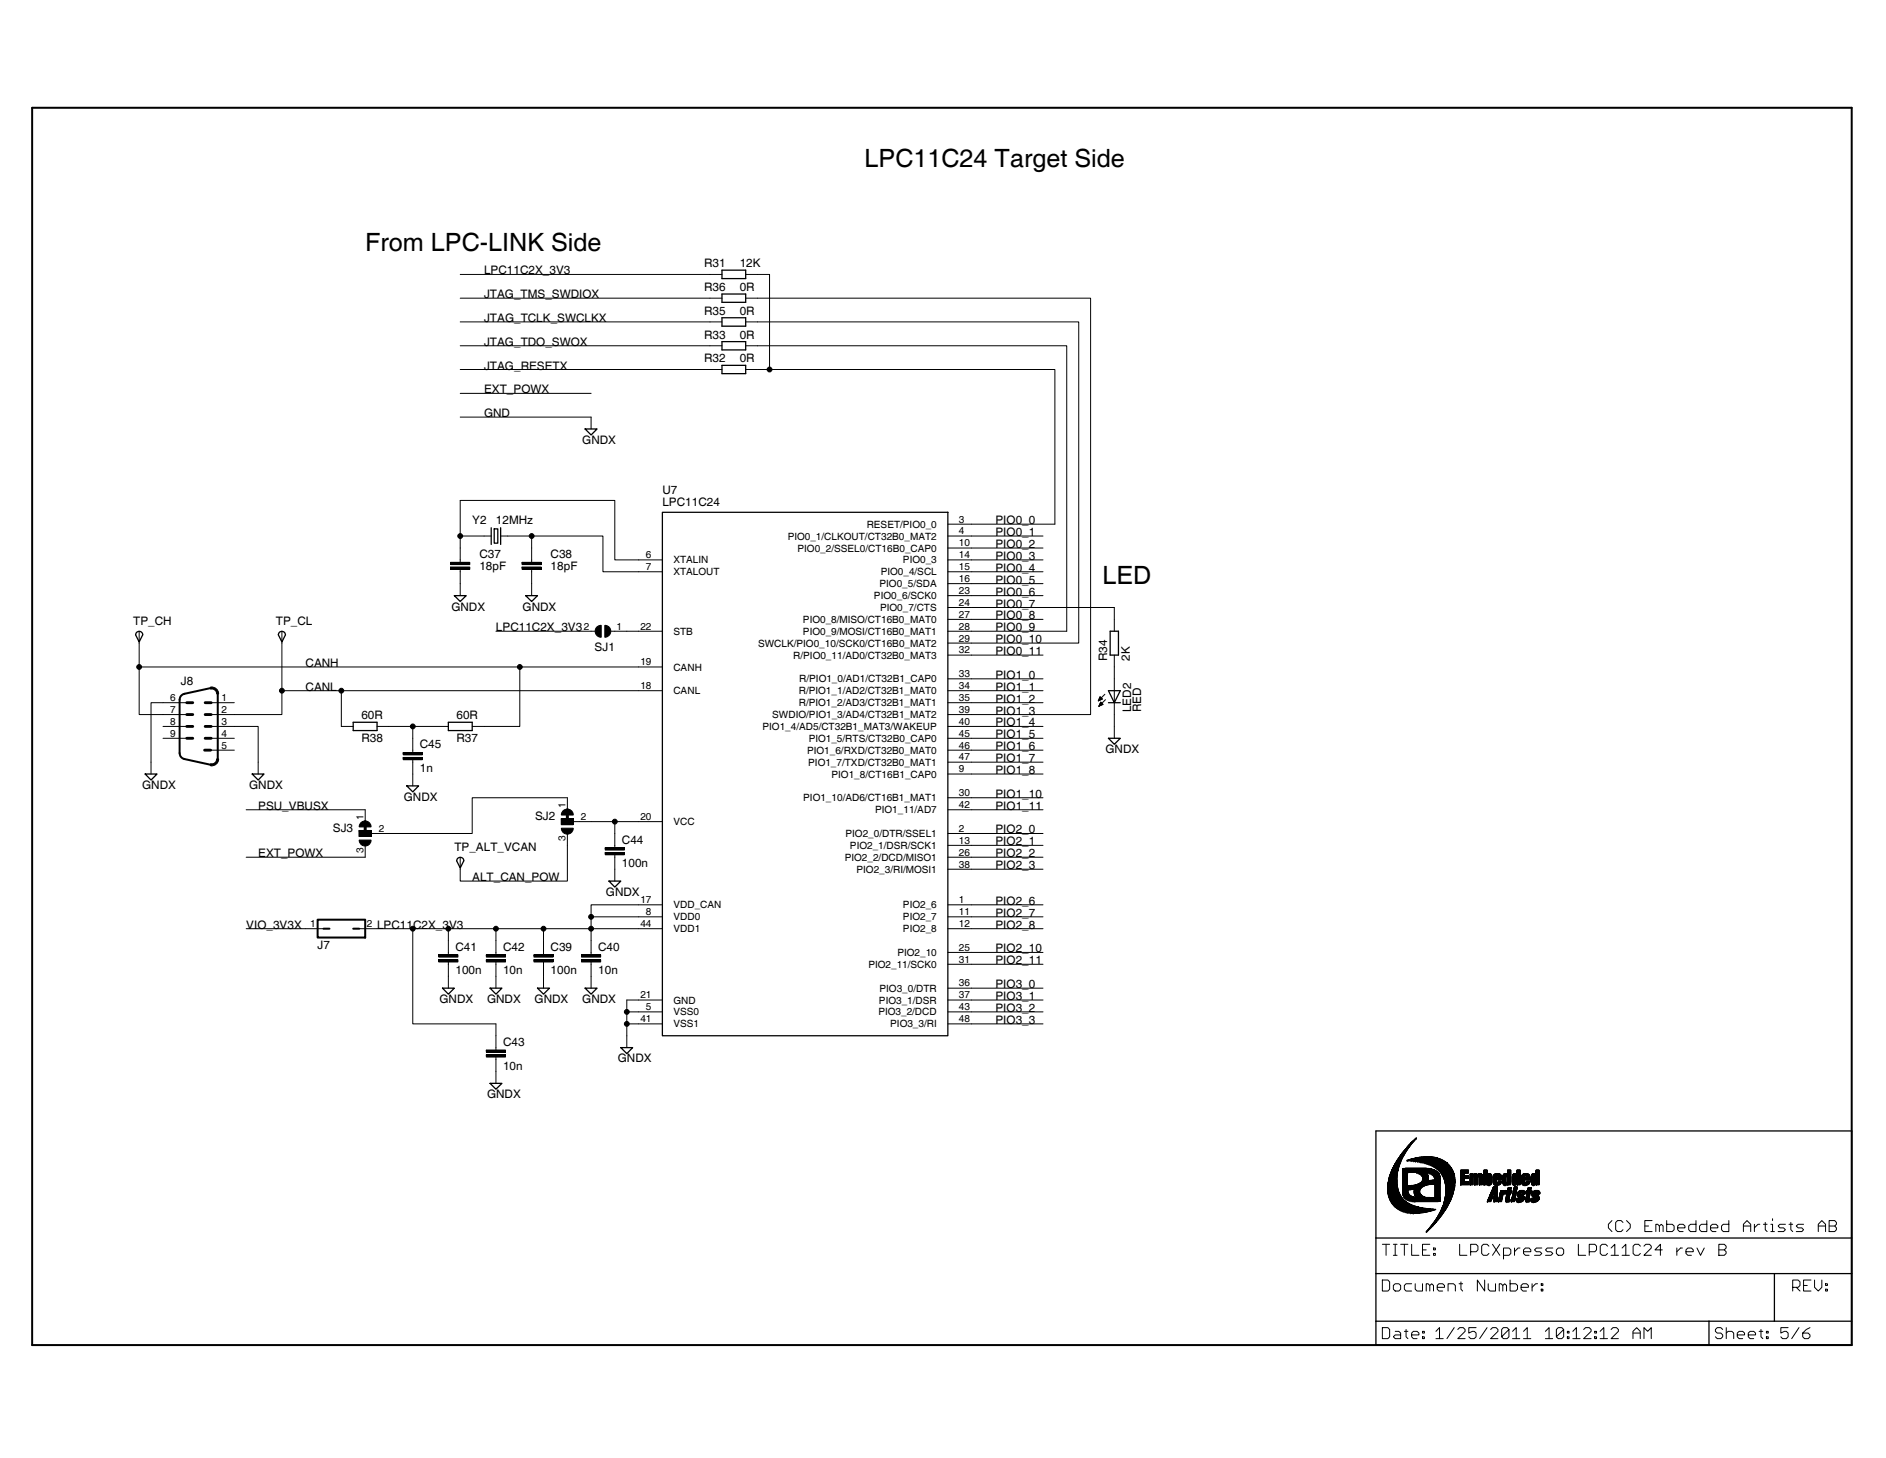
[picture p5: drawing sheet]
<svg xmlns="http://www.w3.org/2000/svg" width="279mm" height="216mm" viewBox="0 0 279 216" stroke-linecap="round" stroke-linejoin="round" font-family="sans-serif">
<defs><g id="words">
<g font-size="3.7">
<text x="128.1" y="24.8">LPC11C24 Target Side</text>
<text x="54.1" y="37.1">From LPC-LINK Side</text>
<text x="163.3" y="86.4">LED</text>
</g>
<g font-size="1.7">
<text x="71.7" y="40.6">LPC11C2X_3V3</text>
<text x="104.3" y="39.6">R31</text>
<text x="109.6" y="39.6">12K</text>
<text x="71.7" y="47.7">JTAG_TCLK_SWCLKX</text>
<text x="71.7" y="44.2">JTAG_TMS_SWDIOX</text>
<text x="104.3" y="46.6">R35</text>
<text x="104.3" y="43.1">R36</text>
<text x="109.6" y="46.6">0R</text>
<text x="109.6" y="43.1">0R</text>
<text x="71.7" y="51.2">JTAG_TDO_SWOX</text>
<text x="104.3" y="53.7">R32</text>
<text x="104.3" y="50.2">R33</text>
<text x="109.6" y="53.7">0R</text>
<text x="109.6" y="50.1">0R</text>
<text x="71.7" y="54.7">JTAG_RESETX</text>
<text x="71.7" y="58.3">EXT_POWX</text>
<text x="71.7" y="61.8">GND</text>
<text x="86.3" y="65.7">GNDX</text>
<text x="70" y="77.6">Y2</text>
<text x="73.5" y="77.6">12MHz</text>
<text x="98.1" y="75">LPC11C24</text>
<text x="98.1" y="73.2">U7</text>
<text x="147.5" y="77.6">PIO0_0</text>
<text x="71" y="82.6">C37</text>
<text x="81.6" y="82.6">C38</text>
<text x="147.5" y="82.9">PIO0_3</text>
<text x="147.5" y="81.2">PIO0_2</text>
<text x="147.5" y="79.4">PIO0_1</text>
<text x="71" y="84.4">18pF</text>
<text x="81.6" y="84.4">18pF</text>
<text x="147.5" y="88.2">PIO0_6</text>
<text x="147.5" y="84.7">PIO0_4</text>
<text x="147.5" y="86.4">PIO0_5</text>
<text x="147.5" y="90">PIO0_7</text>
<text x="19.7" y="92.6">TP_CH</text>
<text x="40.9" y="92.6">TP_CL</text>
<text x="66.9" y="90.4">GNDX</text>
<text x="73.5" y="93.5">LPC11C2X_3V3</text>
<text x="77.4" y="90.4">GNDX</text>
<text x="147.5" y="91.7">PIO0_8</text>
<text x="147.5" y="93.5">PIO0_9</text>
<text x="147.5" y="95.2">PIO0_10</text>
<text x="26.8" y="101.4">J8</text>
<text x="45.3" y="98.8">CANH</text>
<text x="88.1" y="96.5">SJ1</text>
<text x="147.5" y="97">PIO0_11</text>
<text x="147.5" y="100.5">PIO1_0</text>
<text x="164" y="97.9" transform="rotate(-90 164 97.9)">R34</text>
<text x="167.4" y="97.9" transform="rotate(-90 167.4 97.9)">2K</text>
<text x="45.3" y="102.3">CANL</text>
<text x="53.5" y="106.5">60R</text>
<text x="67.6" y="106.5">60R</text>
<text x="147.5" y="102.3">PIO1_1</text>
<text x="147.5" y="104.1">PIO1_2</text>
<text x="147.5" y="105.8">PIO1_3</text>
<text x="147.5" y="107.6">PIO1_4</text>
<text x="167.6" y="105.5" transform="rotate(-90 167.6 105.5)">LED2</text>
<text x="169.1" y="105.5" transform="rotate(-90 169.1 105.5)">RED</text>
<text x="53.5" y="109.8">R38</text>
<text x="62.2" y="110.8">C45</text>
<text x="67.6" y="109.8">R37</text>
<text x="147.5" y="109.3">PIO1_5</text>
<text x="147.5" y="111.1">PIO1_6</text>
<text x="147.5" y="112.9">PIO1_7</text>
<text x="163.8" y="111.5">GNDX</text>
<text x="21.1" y="116.8">GNDX</text>
<text x="36.9" y="116.8">GNDX</text>
<text x="38.2" y="119.9">PSU_VBUSX</text>
<text x="59.8" y="118.6">GNDX</text>
<text x="62.2" y="114.3">1n</text>
<text x="147.5" y="114.6">PIO1_8</text>
<text x="147.5" y="118.1">PIO1_10</text>
<text x="147.5" y="119.9">PIO1_11</text>
<text x="49.3" y="123.2">SJ3</text>
<text x="79.3" y="121.4">SJ2</text>
<text x="92.1" y="124.9">C44</text>
<text x="147.5" y="123.4">PIO2_0</text>
<text x="147.5" y="125.2">PIO2_1</text>
<text x="38.2" y="126.9">EXT_POWX</text>
<text x="67.3" y="126.1">TP_ALT_VCAN</text>
<text x="70" y="130.5">ALT_CAN_POW</text>
<text x="92.1" y="128.4">100n</text>
<text x="147.5" y="126.9">PIO2_2</text>
<text x="147.5" y="128.7">PIO2_3</text>
<text x="36.5" y="137.5">VIO_3V3X</text>
<text x="55.9" y="137.5">LPC11C2X_3V3</text>
<text x="89.8" y="132.7">GNDX</text>
<text x="147.5" y="134">PIO2_6</text>
<text x="147.5" y="135.8">PIO2_7</text>
<text x="147.5" y="137.5">PIO2_8</text>
<text x="47.1" y="140.5">J7</text>
<text x="67.5" y="140.8">C41</text>
<text x="74.5" y="140.8">C42</text>
<text x="81.6" y="140.8">C39</text>
<text x="88.6" y="140.8">C40</text>
<text x="147.5" y="141">PIO2_10</text>
<text x="147.5" y="142.8">PIO2_11</text>
<text x="65.1" y="148.5">GNDX</text>
<text x="67.5" y="144.3">100n</text>
<text x="72.2" y="148.5">GNDX</text>
<text x="74.5" y="144.3">10n</text>
<text x="79.2" y="148.5">GNDX</text>
<text x="81.6" y="144.3">100n</text>
<text x="86.3" y="148.5">GNDX</text>
<text x="88.6" y="144.3">10n</text>
<text x="147.5" y="146.3">PIO3_0</text>
<text x="147.5" y="148.1">PIO3_1</text>
<text x="147.5" y="149.8">PIO3_2</text>
<text x="74.5" y="154.9">C43</text>
<text x="147.5" y="151.6">PIO3_3</text>
<text x="74.5" y="158.4">10n</text>
<text x="91.5" y="157.3">GNDX</text>
<text x="72.2" y="162.6">GNDX</text>
</g>
<g font-size="1.5">
<text x="142" y="77.4">3</text>
<text x="95.7" y="82.7">6</text>
<text x="99.8" y="83.4">XTALIN</text>
<text x="116.7" y="79.9">PIO0_1/CLKOUT/CT32B0_MAT2</text>
<text x="118.2" y="81.7">PIO0_2/SSEL0/CT16B0_CAP0</text>
<text x="128.4" y="78.1">RESET/PIO0_0</text>
<text x="133.8" y="83.4">PIO0_3</text>
<text x="142" y="79.1">4</text>
<text x="142" y="80.9">10</text>
<text x="142" y="82.7">14</text>
<text x="95.7" y="84.4">7</text>
<text x="99.8" y="85.2">XTALOUT</text>
<text x="129.5" y="88.7">PIO0_6/SCK0</text>
<text x="130.3" y="87">PIO0_5/SDA</text>
<text x="130.5" y="85.2">PIO0_4/SCL</text>
<text x="142" y="89.7">24</text>
<text x="142" y="87.9">23</text>
<text x="142" y="84.4">15</text>
<text x="142" y="86.2">16</text>
<text x="86.5" y="93.2">2</text>
<text x="91.3" y="93.2">1</text>
<text x="94.9" y="93.2">22</text>
<text x="99.8" y="94">STB</text>
<text x="112.3" y="95.8">SWCLK/PIO0_10/SCK0/CT16B0_MAT2</text>
<text x="119" y="92.2">PIO0_8/MISO/CT16B0_MAT0</text>
<text x="119" y="94">PIO0_9/MOSI/CT16B0_MAT1</text>
<text x="130.4" y="90.5">PIO0_7/CTS</text>
<text x="142" y="95">29</text>
<text x="142" y="91.5">27</text>
<text x="142" y="93.2">28</text>
<text x="94.9" y="98.5">19</text>
<text x="99.8" y="99.3">CANH</text>
<text x="117.5" y="97.5">R/PIO0_11/AD0/CT32B0_MAT3</text>
<text x="118.4" y="101">R/PIO1_0/AD1/CT32B1_CAP0</text>
<text x="142" y="96.8">32</text>
<text x="142" y="100.3">33</text>
<text x="25.2" y="103.8">6</text>
<text x="25.2" y="105.6">7</text>
<text x="25.2" y="107.3">8</text>
<text x="32.8" y="103.8">1</text>
<text x="32.8" y="105.6">2</text>
<text x="32.8" y="107.3">3</text>
<text x="94.9" y="102">18</text>
<text x="99.8" y="102.8">CANL</text>
<text x="114.4" y="106.3">SWDIO/PIO1_3/AD4/CT32B1_MAT2</text>
<text x="118.3" y="102.8">R/PIO1_1/AD2/CT32B1_MAT0</text>
<text x="118.3" y="104.6">R/PIO1_2/AD3/CT32B1_MAT1</text>
<text x="142" y="105.6">39</text>
<text x="142" y="102">34</text>
<text x="142" y="103.8">35</text>
<text x="142" y="107.3">40</text>
<text x="25.2" y="109.1">9</text>
<text x="32.8" y="109.1">4</text>
<text x="32.8" y="110.8">5</text>
<text x="113" y="108.1">PIO1_4/AD5/CT32B1_MAT3/WAKEUP</text>
<text x="119.6" y="111.6">PIO1_6/RXD/CT32B0_MAT0</text>
<text x="119.7" y="113.4">PIO1_7/TXD/CT32B0_MAT1</text>
<text x="119.8" y="109.9">PIO1_5/RTS/CT32B0_CAP0</text>
<text x="142" y="109.1">45</text>
<text x="142" y="110.8">46</text>
<text x="142" y="112.6">47</text>
<text x="83.8" y="119.7" transform="rotate(-90 83.8 119.7)">1</text>
<text x="119" y="118.7">PIO1_10/AD6/CT16B1_MAT1</text>
<text x="123.2" y="115.1">PIO1_8/CT16B1_CAP0</text>
<text x="142" y="117.9">30</text>
<text x="142" y="119.7">42</text>
<text x="142" y="114.4">9</text>
<text x="53.8" y="121.4" transform="rotate(-90 53.8 121.4)">1</text>
<text x="56.1" y="123.2">2</text>
<text x="83.8" y="124.5" transform="rotate(-90 83.8 124.5)">3</text>
<text x="86" y="121.4">2</text>
<text x="94.9" y="121.4">20</text>
<text x="99.8" y="122.2">VCC</text>
<text x="125.3" y="124">PIO2_0/DTR/SSEL1</text>
<text x="125.9" y="125.7">PIO2_1/DSR/SCK1</text>
<text x="129.6" y="120.4">PIO1_11/AD7</text>
<text x="142" y="123.2">2</text>
<text x="142" y="124.9">13</text>
<text x="53.8" y="126.3" transform="rotate(-90 53.8 126.3)">3</text>
<text x="125.1" y="127.5">PIO2_2/DCD/MISO1</text>
<text x="126.9" y="129.2">PIO2_3/RI/MOSI1</text>
<text x="142" y="126.7">26</text>
<text x="142" y="128.5">38</text>
<text x="46" y="137.3">1</text>
<text x="54.3" y="137.3">2</text>
<text x="94.9" y="137.3">44</text>
<text x="94.9" y="133.8">17</text>
<text x="95.7" y="135.5">8</text>
<text x="99.8" y="136.3">VDD0</text>
<text x="99.8" y="134.5">VDD_CAN</text>
<text x="133.8" y="134.5">PIO2_6</text>
<text x="133.8" y="136.3">PIO2_7</text>
<text x="142" y="133.8">1</text>
<text x="142" y="135.5">11</text>
<text x="142" y="137.3">12</text>
<text x="99.8" y="138">VDD1</text>
<text x="128.7" y="143.3">PIO2_11/SCK0</text>
<text x="132.9" y="141.6">PIO2_10</text>
<text x="133.8" y="138">PIO2_8</text>
<text x="142" y="140.8">25</text>
<text x="142" y="142.6">31</text>
<text x="94.9" y="147.8">21</text>
<text x="95.7" y="149.6">5</text>
<text x="99.8" y="148.6">GND</text>
<text x="130.2" y="148.6">PIO3_1/DSR</text>
<text x="130.3" y="146.9">PIO3_0/DTR</text>
<text x="142" y="146.1">36</text>
<text x="142" y="147.8">37</text>
<text x="142" y="149.6">43</text>
<text x="94.9" y="151.4">41</text>
<text x="99.8" y="152.1">VSS1</text>
<text x="99.8" y="150.4">VSS0</text>
<text x="130.1" y="150.4">PIO3_2/DCD</text>
<text x="131.9" y="152.1">PIO3_3/RI</text>
<text x="142" y="151.4">48</text>
</g>
</g></defs>
<path d="M4.8 16h269.5v183.2h-269.5zM31.2 101.9l-3.9 .8a.91 .91 0 0 0-.7 .9v7.9a.87 .87 0 0 0 .7 .9l3.9 .8M32.3 102.8v9.6M47.1 136.2h7v2.6h-7zM47.9 137.5h.9M52.3 137.5h.9" fill="none" stroke="#000" stroke-width=".3"/>
<g fill="none" stroke="#000" stroke-width=".19">
<path d="M107 54.1h3.5v1.2h-3.5zM107 40h3.5v1.3h-3.5zM107 43.5h3.5v1.3h-3.5zM107 47.1h3.5v1.2h-3.5zM107 50.6h3.5v1.2h-3.5zM72.8 78.1v2.5M73.2 78.3h.5v2.1h-.5zM74.2 78.1v2.5M86.7 63.5h1.8l-.9 .9zM98.1 75.9h42.3v77.5h-42.3zM20.2 93.7a.53 .53 0 0 1 .6-.2 .53 .53 0 0 1 .3 .5l-.5 1.1-.5-1.1zM41.4 93.7a.53 .53 0 0 1 .5-.2 .53 .53 0 0 1 .4 .5l-.5 1.1-.6-1.1z"/>
<path d="M67.3 88.2h1.8l-.9 .9zM77.9 88.2h1.7l-.8 .9zM164.5 93.5h1.2v3.5h-1.2zM21.5 114.6h1.8l-.9 .9zM37.4 114.6h1.7l-.9 .9zM52.3 107h3.6v1.2h-3.6zM60.3 116.4h1.7l-.8 .9zM66.4 107h3.6v1.2h-3.6zM164.2 102.3h1.8l-.9 1.8zM164.2 104.1h1.8M164.2 109.3h1.8l-.9 .9zM67.8 127.1a.53 .53 0 0 1 .6-.1 .53 .53 0 0 1 .3 .5l-.5 1-.6-1z"/>
<path d="M90.2 130.5h1.8l-.9 .9zM65.6 146.3h1.7l-.9 .9zM72.6 146.3h1.8l-.9 .9zM79.6 146.3h1.8l-.9 .9zM86.7 146.3h1.8l-.9 .9zM92 155.1h1.7l-.8 .9zM72.6 160.4h1.8l-.9 .9zM203.8 195.6h59.1M203.8 188.6h70.5M203.8 183.3h70.5M253.2 195.6v3.6M262.9 195.6h11.4v3.6h-70.5v-31.7h70.5v28.1"/>
<path d="M262.9 188.6v7"/>
</g>
<g fill="none" stroke="#000" stroke-width=".15">
<path d="M68.2 54.7h38.8M68.2 51.2h38.8M68.2 47.7h38.8M68.2 44.2h38.8M68.2 58.3h19.4M107 40.6h-38.8M110.5 40.6h3.5v14.1h-3.5M110.5 51.2h47.5v42.3h-17.6M110.5 47.7h49.3v47.5h-19.4M110.5 44.2h51.1v61.6h-21.2M114 54.7h42.3v22.9h-15.9M68.2 79.4h4.6"/>
<path d="M68.2 61.8h19.4v1.7M78.8 79.4h-4.6M78.8 79.4v3.9M78.8 79.4h10.5v5.3h8.8M140.4 79.4h14.1M20.6 93.5v5.3M20.6 98.8v7h7.1M20.6 98.8h77.5M41.8 93.5v8.8M66.8 84h2.8v.3h-2.8zM66.8 84h.1M66.8 83.3h2.8v.3h-2.8z"/>
<path d="M66.8 83.3h.1M68.2 84.3v3.9M73.5 93.5h14.7M77 98.8v8.8h-7M77.3 84h2.9v.3h-2.9zM77.3 84h.1M77.3 83.3h2.9v.3h-2.9zM77.3 83.3h.1M78.8 84.3v3.9M88.5 92.8l.6-.2v1.8a.89 .89 0 0 1-.9-.6 .89 .89 0 0 1 .3-1zM89.6 92.6a.88 .88 0 0 1 .9 .9 .88 .88 0 0 1-.9 .9zM90.5 93.5h7.6"/>
<path d="M98.1 82.9h-7v-8.8h-22.9v9.2M140.4 90h24.7v3.5M140.4 81.2h14.1M140.4 82.9h14.1M140.4 84.7h14.1M140.4 86.4h14.1M140.4 88.2h14.1M140.4 91.7h14.1M154.5 97h-14.1M165.1 97v12.3M24.2 107.6h3.5M24.2 109.3h3.5"/>
<path d="M27.7 104.1h-5.3v10.5M31.2 101.8a1 1 0 0 1 1.2 1h-.3a.74 .74 0 0 0-.9-.8zM31.2 107.6h7v7M31.2 109.3h3.5M31.2 111.1h3.5M31.2 104.1h3.5M31.2 113.1a.74 .74 0 0 0 .9-.7h.3a1 1 0 0 1-1.2 1zM36.5 119.9h17.6v1.8M41.8 102.3v3.5h-10.6M41.8 102.3h56.3M50.6 102.3v5.3h1.7M55.9 107.6h5.3v3.8"/>
<path d="M59.7 112.2h2.9v.3h-2.9zM59.7 112.2h.1M59.7 111.4h2.9v.4h-2.9zM59.7 111.4h.1M61.2 107.6h5.2M61.2 112.5v3.9M84.1 119.9v-1.8h-14.1v5.3h-15M140.4 107.6h14.1M140.4 109.3h14.1M140.4 111.1h14.1M140.4 112.9h14.1M140.4 114.6h14.1"/>
<path d="M140.4 118.1h14.1M140.4 119.9h14.1M154.5 102.3h-14.1M154.5 100.5h-14.1M154.5 104.1h-14.1M162.7 103.7h.2M162.8 103.7h.2M162.8 103.6h.4M162.8 104.5h.1M162.8 104.5h.3M162.8 103.5h.5M162.9 103.4h.3"/>
<path d="M162.9 104.4h.3M162.9 104.3h.5M162.9 103.3h.2M162.9 104.2h.4M163 104.2h.3M163 103.2h.1M163 103.2l.3 .3-.6 .3zM163 104.1h.2M163 104h.1M163.1 103.9l.3 .4-.6 .3zM163.7 102.8l-1 1M163.8 103.6l-1 1"/>
<path d="M36.5 137.5h11.4M53.2 123h1.8v.9h-1.8zM53.2 123h.1M53.2 137.5h27.3M53.2 124.4h1.8a.88 .88 0 0 1-.9 .9 .88 .88 0 0 1-.9-.9zM53.4 121.9a.88 .88 0 0 1 1-.3 .88 .88 0 0 1 .6 .8h-1.8zM54.1 125.2v1.7h-17.6M61.2 137.5v14.1h12.3v3.9M66.4 137.5v3.9M73.5 137.5v3.9M80.5 137.5h7.1v3.9M80.5 137.5v3.9"/>
<path d="M83.2 121.2h1.7v.9h-1.7zM83.2 122.6h1.7a.88 .88 0 0 1-.9 .9 .88 .88 0 0 1-.8-.9zM83.2 121.2h.1M83.3 120.1a.88 .88 0 0 1 1-.2 .88 .88 0 0 1 .6 .8h-1.7zM84.1 123.4v7.1h-15.9v-3.6M84.9 121.7h13.2M87.6 135.8h10.5M89.7 126.2h2.8v.4h-2.8zM89.7 126.2h.1M89.7 125.5h2.8v.4h-2.8zM89.7 125.5h.1M91.1 121.7v3.8"/>
<path d="M91.1 126.6v3.9M98.1 134h-10.5v3.5h10.5M140.4 134h14.1M140.4 123.4h14.1M140.4 125.2h14.1M140.4 126.9h14.1M140.4 128.7h14.1M140.4 135.8h14.1M140.4 137.5h14.1M65 142.1h2.8v.4h-2.8zM65 142.1h.1M65 141.4h2.8v.3h-2.8z"/>
<path d="M65 141.4h.1M66.4 142.5v3.8M72.1 142.1h2.8v.4h-2.8zM72.1 142.1h.1M72.1 141.4h2.8v.3h-2.8zM72.1 141.4h.1M72.1 156.2h2.8v.3h-2.8zM72.1 156.2h.1M72.1 155.5h2.8v.3h-2.8zM72.1 155.5h.1M73.5 142.5v3.8M73.5 156.5v3.9"/>
<path d="M79.1 142.1h2.8v.4h-2.8zM79.1 142.1h.1M79.1 141.4h2.8v.3h-2.8zM79.1 141.4h.1M80.5 142.5v3.8M86.1 142.1h2.9v.4h-2.9zM86.1 142.1h.1M86.1 141.4h2.9v.3h-2.9zM86.1 141.4h.1M87.6 142.5v3.8M92.9 149.8h5.2M92.9 151.6h5.2"/>
<path d="M98.1 148.1h-5.2v7M140.4 148.1h14.1M140.4 141h14.1M140.4 142.8h14.1M140.4 146.3h14.1M140.4 149.8h14.1M140.4 151.6h14.1M205.6 176.3h1.5zM205.6 176.3h.1M205.6 176.2l1.5 .1zM205.6 176.2h.1M205.6 176.2h1.5z"/>
<path d="M205.6 176.1l1.5 .1zM205.6 176.1h.1M205.6 176.3h1.6zM205.6 176.1h1.5zM205.6 176l1.5 .1zM205.6 176h.1M205.6 176h1.5zM205.6 175.9l1.5 .1zM205.6 175.9h.1M205.6 175.9h1.5zM205.6 175.8l1.4 .1zM205.6 175.8h.1"/>
<path d="M205.6 175.8h1.4zM205.6 175.7l1.4 .1zM205.6 175.7h.1M205.6 175.7h1.4zM205.6 175.6l1.4 .1zM205.6 175.6h.1M205.6 176.4h1.6zM205.6 176.4h.1M205.6 176.3l1.6 .1zM205.6 175.4h1.4zM205.6 175.4h.1M205.6 175.3l1.4 .1z"/>
<path d="M205.6 175.3h.1M205.6 175.3h1.4zM205.6 176.6h1.7zM205.6 176.6h.1M205.6 176.5l1.6 .1zM205.6 176.5h.1M205.6 176.5h1.6zM205.6 176.4l1.6 .1zM205.6 175.6h1.4zM205.6 175.5l1.4 .1zM205.6 175.5h.1M205.6 175.5h1.4z"/>
<path d="M205.6 175.4l1.4 .1zM205.7 176.8h1.6zM205.7 176.8h.1M205.7 176.7l1.6 .1zM205.7 176.7h.1M205.7 176.7h1.6zM205.7 176.6l1.6 .1zM205.7 176.6h.1M205.7 175.2l1.3 .1zM205.7 175.2h.1M205.7 175.2h1.3zM205.7 175.1l1.3 .1z"/>
<path d="M205.7 175.1h.1M205.7 175.1h1.3zM205.7 175l1.3 .1zM205.7 175h.1M205.7 175h1.3zM205.7 177h1.8zM205.7 177h.1M205.7 176.9l1.7 .1zM205.7 176.9h.1M205.7 176.9h1.7zM205.7 176.8l1.7 .1zM205.7 176.8h1.7z"/>
<path d="M205.7 174.9l1.3 .1zM205.7 174.9h.1M205.7 174.9h1.3zM205.7 174.8l1.3 .1zM205.7 174.8h.1M205.7 177l1.8 .1zM205.7 177.1h1.8zM205.7 177.1h.1M205.7 174.8h1.3zM205.7 174.7l1.3 .1zM205.7 174.7h.1M205.7 174.7h1.3z"/>
<path d="M205.8 177.2h1.8zM205.8 177.2h.1M205.8 177.1h1.7zM205.8 177.1h.1M205.8 174.6l1.1 .1zM205.8 174.6h.1M205.8 174.6h1.1zM205.8 174.5l1.1 .1zM205.8 174.5h.1M205.8 177.1l1.8 .1zM205.8 177.3h1.9zM205.8 177.3h.1"/>
<path d="M205.8 177.2l1.8 .1zM205.8 174.5h1.1zM205.8 174.4l1.1 .1zM205.8 174.4h.1M205.8 174.4h1.1zM205.8 177.4h1.9zM205.8 177.4h.1M205.8 174.3l1.2 .1zM205.8 174.3h.1M205.8 174.3h1.2zM205.8 174.2l1.2 .1zM205.8 174.2h.1"/>
<path d="M205.8 177.3l1.9 .1zM205.9 177.4l1.9 .1zM205.9 177.4h.1M205.9 174.2h1.1zM205.9 174.2h.1M205.9 174.1l1.1 .1zM205.9 174.1h.1M205.9 177.5l2 .1zM205.9 177.5h.1M205.9 177.5h1.9zM205.9 174.1h1.1zM205.9 174l1.1 .1z"/>
<path d="M205.9 174h.1M205.9 177.6h2zM205.9 177.6h.1M205.9 174h1.1zM205.9 173.9l1.1 .1zM205.9 173.9h.1M206 177.6l1.9 .1zM206 177.6h.1M206 177.7h2zM206 177.7h.1M206 173.9h1zM206 173.9h.1"/>
<path d="M206 173.8l1 .1zM206 173.8h.1M206 177.7h2M206 177.8h2.1zM206 177.8h.1M206 177.7l2 .1zM206 173.8h1zM206 173.7l1 .1zM206 173.7h.1M206 177.8h2.1M206.1 177.8h2zM206.1 177.8h.1"/>
<path d="M206.1 173.7h.9zM206.1 173.7h.1M206.1 173.6l.9 .1zM206.1 173.6h.1M206.1 177.8h2M206.1 177.9h2.1zM206.1 177.9h.1M206.1 177.8l2.1 .1zM206.1 173.5l1 .1zM206.1 173.5h.1M206.1 177.9h2.1M206.1 173.6h.9z"/>
<path d="M206.1 177.9l2.2 .1zM206.1 177.9h2.2zM206.1 173.5h1zM206.1 173.4l1 .1zM206.1 173.4h.1M206.1 178h2.2M206.1 177.9h2.2M206.1 173.4h1zM206.2 178h2.2zM206.2 178h.1M206.2 173.4h.9zM206.2 173.4h.1"/>
<path d="M206.2 178h2.2M206.2 178.1h2.3zM206.2 178.1h.1M206.2 173.3l.9 .1zM206.2 173.3h.1M206.2 173.3h.9zM206.2 178.1h2.3M206.2 178l2.2 .1zM206.2 173.2l.9 .1zM206.2 173.2h.1M206.2 173.2h.9zM206.2 178.2h2.5z"/>
<path d="M206.2 178.2h.1M206.2 178.1l2.4 .1zM206.2 173.1l.9 .1zM206.2 173.1h.1M206.2 178.2h2.5M206.2 178.1h2.4M206.3 178.2h2.4zM206.3 178.2h.1M206.3 173.1h.8zM206.3 173.1h.1M206.3 173l.9 .1zM206.3 173h.1"/>
<path d="M206.3 178.2h2.4M206.3 178.2l2.4 .1zM206.3 173h.9zM206.4 172.9l.8 .1zM206.4 172.9h.1M206.4 178.3h2.4zM206.4 178.3h.1M206.4 178.3h2.5M206.4 178.3h2.5zM206.4 172.9h.8zM206.4 172.8l.8 .1zM206.4 172.8h.1"/>
<path d="M206.4 178.4h2.6zM206.4 178.4h.1M206.4 178.4h2.7M206.4 178.3l2.6 .1zM206.4 172.8h.8zM206.4 178.4h2.6M206.5 178.4h2.6zM206.5 178.4h.1M206.5 172.7l.7 .1zM206.5 172.7h.1M206.5 172.7h.8zM206.5 178.4l2.7 .1z"/>
<path d="M206.5 172.6l.8 .1zM206.5 172.6h.1M206.5 178.5h2.7M206.5 178.5h2.8zM206.5 178.5h.1M206.5 172.6h.8zM206.5 178.5h2.9M206.6 178.5h2.8zM206.6 178.5h.1M206.6 172.5l.7 .1zM206.6 172.5h.1M206.6 172.5h.7z"/>
<path d="M206.6 178.5l2.9 .1zM206.6 178.6h2.9M206.6 172.4l.7 .1zM206.6 172.4h.1M206.6 172.4h.7zM206.7 178.6h2.9zM206.7 178.6h.1M206.7 172.4h.7zM206.7 172.4h.1M206.7 178.6h2.9M206.7 178.6h3zM206.7 172.3l.7 .1z"/>
<path d="M206.7 172.3h.1M206.7 172.3h.7zM206.7 178.6h3M206.7 178.6l3.1 .1zM206.7 172.2l.7 .1zM206.7 172.2h.1M206.7 178.7h3.1M206.7 172.2h.8zM206.8 178.7h3.2zM206.8 178.7h.1M206.8 172.2h.7zM206.8 172.2h.1"/>
<path d="M206.8 172.1l.7 .1zM206.8 172.1h.1M206.8 178.7h3.2M206.8 178.7l3.3 .1zM206.8 172.1h.7zM206.8 178.7h3.3M206.9 178.8h3.3zM206.9 178.8h.1M206.9 172l.6 .1zM206.9 172h.1M206.9 178.8h3.3M206.9 172h.6z"/>
<path d="M206.9 178.8h3.5zM206.9 178.8h3.5M206.9 171.9l.7 .1zM206.9 171.9h.1M206.9 171.9h.7zM206.9 178.8l3.7 .1zM206.9 178.8h3.7M207 171.9h.6zM207 171.9h.1M207 178.9h3.8zM207 178.9h.1M207 171.8h.6z"/>
<path d="M207 171.8h.1M207 178.9h3.8M207 171.8l.6 .1zM207 178.9h4zM207 171.7l.6 .1zM207 171.7h.1M207 178.9h4M207.1 171.7h.5zM207.1 171.7h.1M207.1 171.7h.6zM207.1 178.9l4.2 .1zM207.1 178.9h.1"/>
<path d="M207.1 171.6l.6 .1zM207.1 171.6h.1M207.1 178.9h4.2M207.1 179h4.4zM207.1 179h.1M207.1 171.6h.6zM207.1 179h4.4M207.2 171.5l.5 .1zM207.2 171.5h.1M207.2 179h4.7zM207.2 179h.1M207.2 179h5.2"/>
<path d="M207.2 171.5h.5zM207.2 171.4l.6 .1zM207.2 171.4h.1M207.3 171.4l.5 .1zM207.3 171.4h.1M207.3 179l5.1 .1zM207.3 179h.1M207.3 171.4h.5zM207.3 171.3l.5 .1zM207.3 171.3h.1M207.3 179.1h5.4zM207.3 179.1h.1"/>
<path d="M207.3 179.1h5.4M207.3 171.3h.6zM207.3 171.2l.6 .1zM207.3 171.2h.1M207.4 171.2l.5 .1zM207.4 171.2h.1M207.4 179.1l5.2 .1zM207.4 179.1h.1M207.4 179.1h5.2M207.4 171.2h.5zM207.5 179.1l5 .1zM207.5 179.1h.1"/>
<path d="M207.5 171.1l.5 .1zM207.5 171.1h.1M207.5 171.1h.5zM207.5 179.2h4.9zM207.5 179.2h.1M207.5 171l.5 .1zM207.5 171h.1M207.5 171h.5zM207.5 179.2h4.9M207.6 171h.4zM207.6 171h.1M207.6 179.2l4.7 .1z"/>
<path d="M207.6 179.2h.1M207.6 170.9l.4 .1zM207.6 170.9h.1M207.6 179.2h4.7M207.6 170.9h.5zM207.7 179.2l4.5 .1zM207.7 179.2h.1M207.7 170.8l.4 .1zM207.7 170.8h.1M207.7 170.8h.4zM207.7 170.8h.5zM207.7 170.7l.5 .1z"/>
<path d="M207.7 170.7h.1M207.8 179.3h4.3zM207.8 179.3h.1M207.8 179.3h4.3M207.8 170.7h.4zM207.8 170.7h.1M207.8 176.7l.9 .1zM207.8 176.7h.1M207.8 176.7h.9zM207.8 175.9h2.8zM207.8 175.9h.1M207.8 175.8l2.8 .1z"/>
<path d="M207.8 175.8h.1M207.8 175.7h3zM207.8 175.7h.1M207.8 175.6h3.3zM207.8 175.6h.1M207.8 175.5l.7 .1zM207.8 175.5h.1M207.8 175.5h.7zM207.8 175.4l.7 .1zM207.8 175.4h.1M207.8 175.4h.7zM207.8 175.3l.7 .1z"/>
<path d="M207.8 175.3h.1M207.8 175.3h.7zM207.8 175.2l.7 .1zM207.8 175.2h.1M207.8 175.2h.7zM207.8 175.1l.7 .1zM207.8 175.1h.1M207.8 175.1h.7zM207.8 175l.7 .1zM207.8 175h.1M207.8 175h.7zM207.8 174.9l.7 .1z"/>
<path d="M207.8 174.9h.1M207.8 174.9h.7zM207.8 174.8l.7 .1zM207.8 174.8h.1M207.8 174.8h.7zM207.8 174.7l.7 .1zM207.8 174.7h.1M207.8 174.7h.7zM207.8 174.6l.7 .1zM207.8 174.6h.1M207.8 174.6h.7zM207.8 174.5l.7 .1z"/>
<path d="M207.8 174.5h.1M207.8 174.5h.7zM207.8 174.4l.7 .1zM207.8 174.4h.1M207.8 174.4h.7zM207.8 174.3l.7 .1zM207.8 174.3h.1M207.8 174.3h.7zM207.8 174.2l.7 .1zM207.8 174.2h.1M207.8 174.2h.7zM207.8 174.1l.7 .1z"/>
<path d="M207.8 174.1h.1M207.8 174.1h.7zM207.8 174l.7 .1zM207.8 174h.1M207.8 174h.7zM207.8 173.9l.7 .1zM207.8 173.9h.1M207.8 173.9h.7zM207.8 173.8l.7 .1zM207.8 173.8h.1M207.8 173.8h.7zM207.8 173.7l.7 .1z"/>
<path d="M207.8 173.7h.1M207.8 173.7h.7zM207.8 173.6l.7 .1zM207.8 173.6h.1M207.8 173.5h5.2zM207.8 173.5h.1M207.8 173.5h5.1zM207.8 173.4h4.9zM207.8 173.4h.1M207.8 173.3l4.9 .1zM207.8 173.3h.1M207.8 173.2l4.7 .1z"/>
<path d="M207.8 173.2h.1M207.8 173.1l4.5 .1zM207.8 173.1h.1M207.8 173l4.1 .1zM207.8 173h.1M207.8 175.9h2.8M207.8 175.7h3M207.8 175.6h3.3M207.8 173.5h5.2M207.8 173.5h5.1M207.8 173.4h4.9M207.8 173.2l4.8 .1"/>
<path d="M207.8 173.2h4.5M207.8 173.1h4.1M207.8 176.6l.9 .1zM207.8 176.6h.1M207.8 176.6h.8zM207.8 176.5l.8 .1zM207.8 176.5h.1M207.8 176.5h.8zM207.8 176.4l.8 .1zM207.8 176.4h.1M207.8 176.4h.8zM207.8 176.3l.8 .1z"/>
<path d="M207.8 176.3h.1M207.8 176.3h.8zM207.8 176.2l.8 .1zM207.8 176.2h.1M207.8 176.2h.9zM207.8 176.1l1.2 .1zM207.8 176.1h.1M207.8 176.1h1.5zM207.8 176.1h1.7zM207.8 176l2.6 .1zM207.8 176h.1M207.8 176h2.6z"/>
<path d="M207.8 176h2.7zM207.8 175.9l2.7 .1zM207.8 175.8h2.9zM207.8 175.7l2.9 .1zM207.8 175.7l3 .1zM207.8 175.6l3.1 .1zM207.8 175.6l3.2 .1zM207.8 173.6h.7zM207.8 173.5l5.2 .1zM207.8 173.4l5.1 .1zM207.8 173.4h5zM207.8 173.3h4.8z"/>
<path d="M207.8 173.2l4.8 .1zM207.8 173.2h4.6zM207.8 173.1l4.4 .1zM207.8 173.1h4.2zM207.8 170.6l.4 .1zM207.8 170.6h.1M207.8 176.1h2.6M207.8 176h2.6M207.8 176h2.7M207.8 175.8h2.9M207.8 175.7h3.1M207.8 175.6h3.2"/>
<path d="M207.8 173.6h5.2M207.8 173.4h5M207.8 173.3h4.8M207.8 173.2h4.6M207.8 173.1h4.4M207.8 173.1h4.2M207.8 179.3l4.1 .1zM207.8 176.8l1 .1zM207.8 176.8h.1M207.8 176.8h.9zM207.8 170.6h.4zM207.8 179.3h4.1"/>
<path d="M207.9 176.9h.9zM207.9 176.9h.1M207.9 177h1zM207.9 177h.1M207.9 176.9l.9 .1zM207.9 170.6h.4zM207.9 170.6h.1M207.9 170.5l.4 .1zM207.9 170.5h.1M207.9 177l1.1 .1zM207.9 170.5h.4zM207.9 179.3l3.9 .1z"/>
<path d="M207.9 179.3h.1M207.9 177.1h1.2zM207.9 177.1h.1M207.9 177.1h1.1zM207.9 179.4h3.9M208 173l3.6 .1zM208 173h.1M208 173h3.6M208 177.2h1.3zM208 177.2h.1M208 177.1l1.1 .1zM208 177.1h.1"/>
<path d="M208 170.4l.4 .1zM208 170.4h.1M208 179.4h3.6zM208 179.4h.1M208 177.2h1.4zM208 179.4h3.6M208 170.4h.4zM208 177.3h1.7zM208 177.3h.1M208 177.2l1.5 .1zM208 170.3l.4 .1zM208 170.3h.1"/>
<path d="M208.1 177.3l3.7 .1zM208.1 177.3h.1M208.1 170.3h.3zM208.1 170.3h.1M208.1 177.3h3.7M208.1 177.3l5.2 .1zM208.1 170.3h.4zM208.1 177.4h5.2M208.2 179.4l3.3 .1zM208.2 179.4h.1M208.2 179.5h3.3M208.2 177.4h5.1z"/>
<path d="M208.2 177.4h.1M208.2 170.2l.3 .1zM208.2 170.2h.1M208.2 177.4h5.1M208.2 170.2h.3zM208.2 177.4l5.1 .1zM208.2 173h3.1zM208.2 173h.1M208.2 170.1l.4 .1zM208.2 170.1h.1M208.2 173h3.1M208.3 177.4l5 .1z"/>
<path d="M208.3 177.4h.1M208.3 177.5h5M208.3 179.5h3zM208.3 179.5h.1M208.3 170.1h.3zM208.3 170.1h.1M208.3 179.5h3M208.3 177.5h5zM208.3 177.5h.1M208.3 170l.3 .1zM208.3 170h.1M208.4 170h.3z"/>
<path d="M208.4 170h.1M208.4 177.5l4.9 .1zM208.4 177.5h.1M208.4 169.9l.3 .1zM208.4 169.9h.1M208.4 177.5h4.9M208.4 179.5h2.8zM208.4 179.5h.1M208.4 169.9h.3zM208.4 179.5h2.8M208.4 171.8l5.4 .1zM208.4 171.8h.1"/>
<path d="M208.4 171.8h5.4M208.5 177.6h4.8zM208.5 177.6h.1M208.5 169.8l.3 .1zM208.5 169.8h.1M208.5 177.6h4.8M208.5 169.8h.3zM208.5 179.5l2.4 .1zM208.5 179.5h.1M208.5 171.9h5.3zM208.5 171.9h.1M208.5 179.6h2.4"/>
<path d="M208.5 171.9h5.4M208.6 177.6l4.7 .1zM208.6 177.6h.1M208.6 171.8h5.1zM208.6 171.8h.1M208.6 177.7h4.7M208.6 171.8h5.1M208.6 173.6h4.4zM208.6 173.6h.1M208.6 169.7l.2 .1zM208.6 169.7h.1M208.6 173.6h4.4"/>
<path d="M208.6 177.7h4.7zM208.6 177.7h.1M208.6 169.7h.3zM208.6 169.6l.3 .1zM208.6 169.6h.1M208.7 171.7l5 .1zM208.7 171.7h.1M208.7 177.7h4.6zM208.7 177.7h.1M208.7 169.6h.2zM208.7 169.6h.1M208.7 177.7h4.6"/>
<path d="M208.7 179.6h2zM208.7 179.6h.1M208.7 169.5l.3 .1zM208.7 169.5h.1M208.8 171.7h4.8zM208.8 171.7h.1M208.8 169.5h.2zM208.8 169.5h.1M208.8 171.7h4.8M208.8 177.7l4.5 .1zM208.8 177.7h.1M208.8 177.8h4.5"/>
<path d="M208.8 169.4l.3 .1zM208.8 169.4h.1M208.9 169.4l.2 .1zM208.9 169.4h.1M208.9 177.8h4.4zM208.9 177.8h.1M208.9 171.7h4.6zM208.9 171.7h.1M208.9 169.4h.2zM208.9 171.7h4.6M208.9 169.3l.2 .1zM208.9 169.3h.1"/>
<path d="M208.9 169.3l.3 .1zM209 169.3h.2zM209 169.3h.1M209 179.6h1.4zM209 179.6h.1M209 171.6l4.4 .1zM209 171.6h.1M209 169.2l.2 .1zM209 169.2h.1M209 171.7h4.4M209 177.8h4.3zM209 177.8h.1"/>
<path d="M209 177.8h4.3M209 175.5l2.1 .1zM209 175.5h.1M209 171.9h4.9zM209 171.9h.1M209 169.2h.3zM209 175.6h2.1M209.1 169.2h.2zM209.1 169.2h.1M209.1 169.1l.2 .1zM209.1 169.1h.1M209.1 171.6h4.2z"/>
<path d="M209.1 171.6h.1M209.1 169.1h.3zM209.1 171.6h4.2M209.2 177.8l4.1 .1zM209.2 177.8h.1M209.2 169.1h.2zM209.2 169.1h.1M209.2 177.9h4.1M209.2 169l.2 .1zM209.2 169h.1M209.3 169h.1zM209.3 169h.1"/>
<path d="M209.3 171.6h4zM209.3 171.6h.1M209.3 169h.2zM209.3 171.6h4M209.4 179.6l.6 .1zM209.4 179.6h.1M209.4 177.9h3.9zM209.4 177.9h.1M209.4 175.5l1.8 .1zM209.4 175.5h.1M209.4 168.9l.1 .1zM209.4 168.9h.1"/>
<path d="M209.4 177.9h3.9M209.4 168.9h.1zM209.4 171.5l3.7 .1zM209.4 171.5h.1M209.4 171.6h3.7M209.4 171.9l4.6 .1zM209.4 171.9h.1M209.4 168.8l.1 .1zM209.4 168.8h.1M209.4 171.9h4.6M209.5 168.8v.1zM209.5 168.8h.1"/>
<path d="M209.5 176.5h.8zM209.5 176.5h.1M209.5 176.4l.8 .1zM209.5 176.4h.1M209.5 176.4h.8zM209.5 168.8h.1zM209.5 176.7h.9zM209.5 176.7h.1M209.5 176.6l.8 .1zM209.5 176.6h.1M209.5 176.6h.8zM209.5 176.5l.8 .1z"/>
<path d="M209.5 176.3l.8 .1zM209.5 176.3h.1M209.5 176.3h.8zM209.5 176.2l.8 .1zM209.5 176.2h.1M209.5 176.2h.9zM209.5 176.1l.9 .1zM209.5 176.1h.1M209.5 168.7l.1 .1zM209.5 168.7h.1M209.6 176.8l.9 .1zM209.6 176.8h.1"/>
<path d="M209.6 176.8h.9zM209.6 176.8h.8zM209.6 176.7l.8 .1zM209.6 176.7h.1M209.6 176.1h.8zM209.6 176.1h.1M209.6 175.5h1.7zM209.6 175.5h.1M209.6 171.5h3.4zM209.6 171.5h.1M209.6 168.7l.1 .1zM209.6 168.7h.1"/>
<path d="M209.6 171.5h3.4M209.6 177.9h3.5zM209.6 177.9h.1M209.6 176.9h.9zM209.6 176.9h.1M209.6 177.9h3.5M209.6 177h1zM209.6 177h.1M209.6 176.9l.9 .1zM209.6 168.7h.1zM209.6 177l1.1 .1zM209.7 177h.9z"/>
<path d="M209.7 177h.1M209.7 168.6v.1zM209.7 168.6h.1M209.7 177.1h1zM209.7 177.1h.1M209.7 177.1l1.1 .1zM209.7 172h4.3zM209.7 172h.1M209.7 171.4l3.3 .1zM209.7 171.4h.1M209.7 168.6l.1 .1zM209.7 172h4.4"/>
<path d="M209.7 171.5h3.3M209.7 177.1h1.1zM209.7 175.4l1.8 .1zM209.7 175.4h.1M209.7 177.2h1.2zM209.7 177.2h.1M209.8 177.2h1.2zM209.8 177.2h.1M209.8 168.6h.1M209.8 168.5h.1M209.8 177.3h1.4zM209.8 177.3h.1"/>
<path d="M209.8 177.2l1.3 .1zM209.8 175.4l1.9 .1zM209.8 175.4h.1M209.8 173.6l3.3 .1zM209.8 173.6h.1M209.8 173.6h3.3M209.9 171.4l2.9 .1zM209.9 171.4h.1M209.9 171.5h2.9M210 175.4h1.9zM210 175.4h.1M210 172h4.1z"/>
<path d="M210 172h.1M210 173.7h1.3zM210 173.7h.1M210.1 175.3l2.3 .1zM210.1 175.3h.1M210.1 171.4h2.6zM210.1 171.4h.1M210.1 171.4h2.6M210.1 175.3h3.2zM210.1 173.7h1.3zM210.1 173.7h.1M210.2 175.3h3.1z"/>
<path d="M210.2 175.3h.1M210.2 173.7l1.2 .1zM210.2 173.7h.1M210.2 175.3h3.1M210.2 172l3.9 .1zM210.2 172h.1M210.2 172h3.9M210.3 175.2l3 .1zM210.3 175.2h.1M210.3 175.2h3M210.3 173.8h1.1zM210.3 173.8h.1"/>
<path d="M210.3 171.3l2.2 .1zM210.3 171.3h.1M210.3 171.4h2.2M210.3 175.2h3zM210.4 175.2h2.9zM210.4 175.2h.1M210.4 173.8l1.1 .1zM210.4 173.8h.1M210.4 175.2h2.9M210.5 175.1l2.8 .1zM210.5 175.1h.1M210.5 173.9h1z"/>
<path d="M210.5 173.9h.1M210.5 172.1h3.7zM210.5 172.1h.1M210.5 175.1h2.8M210.5 172.1h3.7M210.5 175.1h2.8zM210.5 175l2.8 .1zM210.5 175h.1M210.5 171.3l1.8 .1zM210.5 171.3h.1M210.6 173.9l.9 .1zM210.6 173.9h.1"/>
<path d="M210.6 175h2.7zM210.6 175h.1M210.6 175h2.7M210.6 174h.9zM210.6 174h.1M210.6 172.1h3.6zM210.6 172.1h.1M210.6 172.1h3.6M210.7 174.1h.9zM210.7 174.1h.1M210.7 174l.8 .1zM210.7 174h.1"/>
<path d="M210.7 174.9l2.6 .1zM210.7 174.9h.1M210.7 174.9h2.6zM210.7 175h2.6M210.7 174.9h2.6M210.7 174.8l2.6 .1zM210.7 174.8h.1M210.7 174.8h.9zM210.7 174.2h.9zM210.7 174.2h.1M210.7 174.1l.9 .1zM210.8 174.7l.8 .1z"/>
<path d="M210.8 174.7h.1M210.8 174.7h.8zM210.8 174.2l.8 .1zM210.8 174.2h.1M210.8 174.2h.8zM210.8 174.8h.8zM210.8 174.8h.1M210.8 174.6l.8 .1zM210.8 174.6h.1M210.8 174.6h.8zM210.8 174.5l.8 .1zM210.8 174.5h.1"/>
<path d="M210.8 174.5h.8zM210.8 174.4l.8 .1zM210.8 174.4h.1M210.8 174.4h.8zM210.8 174.3l.8 .1zM210.8 174.3h.1M210.8 174.3h.8zM210.8 172.1l3.5 .1zM210.8 172.1h.1M210.8 172.1h3.5M210.9 171.3h1.1zM210.9 171.3h.1"/>
<path d="M211 172.2h3.3zM211 172.2h.1M211 172.2h3.3M211.1 172.2h3.3zM211.1 172.2h.1M211.1 172.2h3.3M211.3 172.2l3.1 .1zM211.3 172.2h.1M211.3 172.3h3.1M211.4 172.3h3zM211.4 172.3h.1M211.4 172.3h3"/>
<path d="M211.5 172.3h3zM211.5 172.3h.1M211.5 172.3h3M211.5 173.7h1.6zM211.5 173.7h.1M211.6 172.3l2.9 .1zM211.6 172.3h.1M211.6 172.4h2.9M211.7 172.4h2.8zM211.7 172.4h.1M211.7 172.4h2.8M211.7 173.7h1.4z"/>
<path d="M211.7 173.7h.1M211.8 174.8h1.5zM211.8 174.8h.1M211.8 172.4h2.8zM211.8 172.4h.1M211.8 172.4h2.8M211.8 173.7l1.3 .1zM211.8 173.7h.1M211.9 172.4l2.7 .1zM211.9 172.4h.1M211.9 172.5h2.7M211.9 173.8h1.3z"/>
<path d="M211.9 173.8h.1M212 172.5h2.6zM212 172.5h.1M212 172.5h2.7M212 174.8h1.3zM212 174.8h.1M212 173.8h1.2zM212 173.8h.1M212.1 172.5l2.6 .1zM212.1 172.5h.1M212.1 173.8l1.1 .1zM212.1 173.8h.1"/>
<path d="M212.1 173.9h1.1zM212.1 173.9h.1M212.1 172.6h2.6zM212.1 172.6h.1M212.1 172.6h2.6M212.2 173.9h1zM212.2 173.9h.1M212.2 172.6h2.6zM212.2 172.6h.1M212.2 172.6h2.6M212.2 174.7l1.1 .1zM212.2 174.7h.1"/>
<path d="M212.3 173.9l1 .1zM212.3 173.9h.1M212.3 174h1zM212.3 174h.1M212.3 172.6l2.5 .1zM212.3 172.6h.1M212.4 174l.9 .1zM212.4 174h.1M212.4 172.7h2.4zM212.4 172.7h.1M212.4 172.7h2.4M212.4 174.1h.9z"/>
<path d="M212.4 174.1h.1M212.4 172.7h2.5M212.4 174.2h.9zM212.4 174.2h.1M212.4 174.1l.9 .1zM212.4 172.7l2.5 .1zM212.5 174.3h.8zM212.5 174.3h.1M212.5 174.2l.8 .1zM212.5 174.2h.1M212.5 174.2h.8zM212.5 172.8h2.4z"/>
<path d="M212.5 172.8h.1M212.5 172.8h2.4M212.5 175.3l.8 .1zM212.5 175.3h.1M212.5 174.7h.8zM212.5 174.7h.1M212.5 174.6l.8 .1zM212.5 174.6h.1M212.5 174.5h.8zM212.5 174.5h.1M212.5 174.4l.8 .1zM212.5 174.4h.1"/>
<path d="M212.5 174.4h.8zM212.5 174.3l.8 .1zM212.6 174.6h.7zM212.6 174.6h.1M212.6 174.5l.7 .1zM212.6 174.5h.1M212.6 174.5h.7zM212.6 172.8h2.3zM212.6 172.8h.1M212.6 172.8h2.3M212.6 177.3l.7 .1zM212.6 177.3h.1"/>
<path d="M212.6 177.3h.7zM212.6 177.2l.7 .1zM212.6 177.2h.1M212.6 177.2h.7zM212.6 177.1l.7 .1zM212.6 177.1h.1M212.6 177.1h.7zM212.6 177l.7 .1zM212.6 177h.1M212.6 177h.7zM212.6 176.9l.7 .1zM212.6 176.9h.1"/>
<path d="M212.6 176.9h.7zM212.6 176.8l.7 .1zM212.6 176.8h.1M212.6 176.8h.7zM212.6 176.7l.7 .1zM212.6 176.7h.1M212.6 176.7h.7zM212.6 176.6l.7 .1zM212.6 176.6h.1M212.6 176.6h.7zM212.6 176.5l.7 .1zM212.6 176.5h.1"/>
<path d="M212.6 176.5h.7zM212.6 176.4l.7 .1zM212.6 176.4h.1M212.6 176.4h.7zM212.6 176.3l.7 .1zM212.6 176.3h.1M212.6 176.3h.7zM212.6 176.2l.7 .1zM212.6 176.2h.1M212.6 176.2h.7zM212.6 176.1l.7 .1zM212.6 176.1h.1"/>
<path d="M212.6 176.1h.7zM212.6 176l.7 .1zM212.6 176h.1M212.6 176h.7zM212.6 175.9l.7 .1zM212.6 175.9h.1M212.6 175.9h.7zM212.6 175.8l.7 .1zM212.6 175.8h.1M212.6 175.8h.7zM212.6 175.7l.7 .1zM212.6 175.7h.1"/>
<path d="M212.6 175.7h.7zM212.6 175.6l.7 .1zM212.6 175.6h.1M212.6 175.6h.7zM212.6 175.5l.7 .1zM212.6 175.5h.1M212.6 175.5h.7zM212.6 175.4l.7 .1zM212.6 175.4h.1M212.6 175.4h.7zM212.6 172.8l2.3 .1zM212.7 172.9h2.2z"/>
<path d="M212.7 172.9h.1M212.7 172.9h2.2M212.7 172.9l2.3 .1zM212.7 172.9h2.3M212.8 172.9l2.2 .1zM212.8 172.9h.1M212.8 173h2.2M212.8 173h2.2zM212.8 173h.1M212.9 173l2.1 .1zM212.9 173h.1M212.9 173h2.1"/>
<path d="M213 173l2.1 .1zM213 173h.1M213 173.1h2.1M213 173.1h2.1zM213 173.1h.1M213 173.1l2.1 .1zM213.1 173.1l2 .1zM213.1 173.1h.1M213.1 173.2h2M213.1 180h.5zM213.1 180h.1M213.1 179.9l.5 .1z"/>
<path d="M213.1 179.9h.1M213.1 173.2h2zM213.1 173.2h.1M213.1 179.9h.5zM213.1 173.2l2.1 .1zM213.1 173.2h2.1M213.1 179.8l.6 .1zM213.1 179.8h.1M213.2 173.2l2 .1zM213.2 173.2h.1M213.2 179.8l.5 .1zM213.2 179.8h.1"/>
<path d="M213.2 179.8h.5zM213.2 173.3h2zM213.2 173.3h.1M213.2 179.7l.5 .1zM213.2 179.7h.1M213.2 179.7h.5zM213.2 173.3l2 .1zM213.3 179.7h.5zM213.3 179.7h.1M213.3 173.4h1.9zM213.3 173.4h.1M213.3 179.6l.5 .1z"/>
<path d="M213.3 179.6h.1M213.3 179.6h.5zM213.3 179.5l.5 .1zM213.3 179.5h.1M213.3 179.5h.6zM213.3 173.4l2 .1zM213.3 175.3h-3.2M213.4 179.5h.5zM213.4 179.5h.1M213.4 179.4l.5 .1zM213.4 179.4h.1M213.4 173.5h1.9z"/>
<path d="M213.4 173.5h.1M213.4 173.5l1.9 .1zM213.4 179.4h.6zM213.4 179.3l.6 .1zM213.4 179.3h.1M213.4 179.3h.6zM213.4 173.6h1.9zM213.4 173.6h.1M213.5 179.2l.5 .1zM213.5 179.2h.1M213.5 179.2l.6 .1zM213.5 173.6l1.8 .1z"/>
<path d="M213.5 173.6h.1M213.5 179.2h.6zM213.5 179.1l.6 .1zM213.5 179.1h.1M213.5 173.7h1.8zM213.5 173.7h.1M213.6 179.1l.5 .1zM213.6 179.1h.1M213.6 179.1h.6zM213.6 179l.6 .1zM213.6 179h.1M213.6 173.7l1.8 .1z"/>
<path d="M213.6 173.7h.1M213.6 179h.6zM213.6 173.8h1.8zM213.6 173.8h.1M213.6 178.9l.6 .1zM213.6 178.9h.1M213.6 178.9h.7zM213.6 173.8l1.8 .1zM213.7 178.9h.6zM213.7 178.9h.1M213.7 178.8l.6 .1zM213.7 178.8h.1"/>
<path d="M213.7 178.8h.7zM213.7 173.9h1.7zM213.7 173.9h.1M213.7 178.7l.7 .1zM213.7 178.7h.1M213.7 174h1.8zM213.7 174h.1M213.7 173.9l1.7 .1zM213.7 178.7h.7zM213.7 178.6l.7 .1zM213.7 178.6h.1M213.7 178.6h.7z"/>
<path d="M213.8 178.6h.7zM213.8 178.6h.1M213.8 178.5l.7 .1zM213.8 178.5h.1M213.8 178.5h.7zM213.8 174.1h1.7zM213.8 174.1h.1M213.8 174l1.7 .1zM213.8 174h.1M213.8 178.4l.7 .1zM213.8 178.4h.1M213.8 174.2h1.7z"/>
<path d="M213.8 174.2h.1M213.8 174.1l1.7 .1zM213.8 174.2l1.7 .1zM213.8 178.4h.8zM213.8 178.3l.8 .1zM213.8 178.3h.1M213.9 178.3h.7zM213.9 178.3h.1M213.9 178.2l.7 .1zM213.9 178.2h.1M213.9 178.2h.8zM213.9 174.3h1.6z"/>
<path d="M213.9 174.3h.1M213.9 178.1l.8 .1zM213.9 178.1h.1M213.9 178.1h.8zM213.9 174.4l1.6 .1zM213.9 174.4h.1M213.9 174.4h1.6zM213.9 174.3l1.6 .1zM213.9 178l.8 .1zM213.9 178h.1M213.9 178h.9zM214 174.5l1.5 .1z"/>
<path d="M214 174.5h.1M214 174.5h1.5zM214 177.9l.8 .1zM214 177.9h.1M214 177.9h.8zM214 177.8l.9 .1zM214 177.8h.1M214 174.6l1.5 .1zM214 174.6h.1M214 174.6h1.5zM214 177.8h.9zM214 177.7l.9 .1z"/>
<path d="M214 177.7h.1M214 177.7h.9zM214 174.7l1.6 .1zM214 174.7h.1M214 174.7h1.6zM214 177.6l1 .1zM214 177.6h.1M214 177.6h1zM214 177.5l1 .1zM214 177.5h.1M214 174.9h1.6zM214 174.9h.1"/>
<path d="M214 174.8l1.6 .1zM214 174.8h.1M214 174.8h1.6zM214.1 177.5l.9 .1zM214.1 177.5h.1M214.1 177.5h.9zM214.1 177.4l.9 .1zM214.1 177.4h.1M214.1 177.4h.9zM214.1 177.3l1 .1zM214.1 177.3h.1M214.1 175l1.5 .1z"/>
<path d="M214.1 175h.1M214.1 175h1.5zM214.1 174.9l1.5 .1zM214.1 174.9h.1M214.1 174.9h1.5zM214.1 177.3h1zM214.1 177.2l1 .1zM214.1 177.2h.1M214.1 177.2h1zM214.1 177.1l1 .1zM214.1 177.1h.1M214.1 175.3h1.4z"/>
<path d="M214.1 175.3h.1M214.1 175.2l1.4 .1zM214.1 175.2h.1M214.1 175.2h1.5zM214.1 175.1l1.5 .1zM214.1 175.1h.1M214.1 175.1h1.5zM214.1 177.1h1.1zM214.1 177l1.1 .1zM214.1 177h.1M214.1 177h1.1zM214.1 176.9l1.1 .1z"/>
<path d="M214.1 176.9h.1M214.1 176.9h1.1zM214.1 176.8l1.1 .1zM214.1 176.8h.1M214.1 176.8h1.1zM214.2 177.1h.9zM214.2 177.1h.1M214.2 175.5l1.3 .1zM214.2 175.5h.1M214.2 175.5h1.3zM214.2 175.4l1.3 .1zM214.2 175.4h.1"/>
<path d="M214.2 175.4h1.3zM214.2 175.3l1.3 .1zM214.2 175.3h.1M214.2 175.3h1.3zM214.2 176.8h1zM214.2 176.8h.1M214.2 176.7l1.1 .1zM214.2 176.7h.1M214.2 176.7h1.1zM214.2 176.6l1.1 .1zM214.2 176.6h.1M214.2 176.6h1.1z"/>
<path d="M214.2 176.5l1.1 .1zM214.2 176.5h.1M214.2 176.5h1.1zM214.2 176.4l1.1 .1zM214.2 176.4h.1M214.2 176.4h1.1zM214.2 176.4h1.2zM214.2 176.3l1.2 .1zM214.2 176.3h.1M214.2 176.3h1.2zM214.2 176.2l1.2 .1zM214.2 176.2h.1"/>
<path d="M214.2 176.2h1.2zM214.2 176.1l1.2 .1zM214.2 176.1h.1M214.2 176.1h1.2zM214.2 176l1.3 .1zM214.2 176h.1M214.2 176h1.3zM214.2 175.9l1.3 .1zM214.2 175.9h.1M214.2 175.9h1.3zM214.2 175.8l1.3 .1zM214.2 175.8h.1"/>
<path d="M214.2 175.8h1.3zM214.2 175.7l1.3 .1zM214.2 175.7h.1M214.2 175.7h1.3zM214.2 175.6l1.3 .1zM214.2 175.6h.1M214.2 175.6h1.3zM216.4 174.5h1.1zM216.4 174.5h.1M216.4 174.4l1.1 .1zM216.4 174.4h.1M216.4 174.4h1.1z"/>
<path d="M216.4 174.3l1.1 .1zM216.4 174.3h.1M216.4 174.3h1.1zM216.4 174.2l1.1 .1zM216.4 174.2h.1M216.4 174.2h1.1zM216.4 174.1l1.1 .1zM216.4 174.1h.1M216.4 174.1h1.1zM216.4 175.4l1.2 .1zM216.4 175.4h.1M216.4 175.4h1.2z"/>
<path d="M216.4 175.3l1.2 .1zM216.4 175.3h.1M216.4 175.3h1.2zM216.4 175.2l1.2 .1zM216.4 175.2h.1M216.4 175.2h1.2zM216.4 175.1l1.2 .1zM216.4 175.1h.1M216.4 175.1h1.2zM216.4 175l1.2 .1zM216.4 175h.1M216.4 175h1.2z"/>
<path d="M216.4 175h.5zM216.4 174.9l.5 .1zM216.4 174.9h.1M216.4 174.9h.5zM216.4 174.8l.5 .1zM216.4 174.8h.1M216.4 174.8h.5zM216.4 174.7l.5 .1zM216.4 174.7h.1M216.4 174.7h.5zM216.4 174.6l.5 .1zM216.4 174.6h.1"/>
<path d="M216.4 174.6h.5zM216.4 174.5l.5 .1zM216.4 174.1h.5zM216.4 174l.5 .1zM216.4 174h.1M216.4 174h.5zM216.4 173.9l.5 .1zM216.4 173.9h.1M216.4 173.9h.5zM216.4 173.8l.5 .1zM216.4 173.8h.1M216.4 173.8h.5z"/>
<path d="M216.4 173.7l.5 .1zM216.4 173.7h.1M216.4 173.7h1.2zM216.4 173.6l1.2 .1zM216.4 173.6h.1M216.4 173.6h1.2zM216.4 173.5l1.2 .1zM216.4 173.5h.1M216.4 173.5h1.2zM216.4 173.4l1.2 .1zM216.4 173.4h.1M216.4 173.4h1.2z"/>
<path d="M216.4 173.3l1.2 .1zM216.4 173.3h.1M216.4 173.3h1.2zM216.4 173.2l1.2 .1zM216.4 173.2h.1M217.8 175.4l.4 .1zM217.8 175.4h.1M217.8 175.4h.4zM217.8 175.3l.4 .1zM217.8 175.3h.1M217.8 175.3h.4zM217.8 175.2l.4 .1z"/>
<path d="M217.8 175.2h.1M217.8 175.2h.4zM217.8 175.1l.4 .1zM217.8 175.1h.1M217.8 175.1h.4zM217.8 175l.4 .1zM217.8 175h.1M217.8 175h.4zM217.8 174.9l.4 .1zM217.8 174.9h.1M217.8 174.9h.4zM217.8 174.8l.4 .1z"/>
<path d="M217.8 174.8h.1M217.8 174.8h.4zM217.8 174.7l.4 .1zM217.8 174.7h.1M217.8 174.7h.4zM217.8 174.6l.4 .1zM217.8 174.6h.1M217.8 174.6h.4zM217.8 174.5l.4 .1zM217.8 174.5h.1M217.8 174.5h.4zM217.8 174.4l.4 .1z"/>
<path d="M217.8 174.4h.1M217.8 174.4h.4zM217.8 174.3l.4 .1zM217.8 174.3h.1M217.8 174.3h.4zM217.8 174.2l.5 .1zM217.8 174.2h.1M217.8 174.2h.5zM217.8 173.9l.4 .1zM217.8 173.9h.1M217.8 173.9h.4zM217.8 173.8l.4 .1z"/>
<path d="M217.8 173.8h.1M217.8 174.1l.5 .1zM217.8 174.1h.1M217.8 174.1h1.8zM217.8 174l1.8 .1zM217.8 174h.1M217.8 174h1.8zM218.3 173.9l.6 .1zM218.3 173.9h.1M218.3 173.9h.5zM218.4 173.8l.4 .1zM218.4 173.8h.1"/>
<path d="M218.4 174.1l.7 .1zM218.4 174.1h.1M218.4 173.8h.3zM218.5 174.2h.5zM218.5 174.2h.1M218.5 175.4l.4 .1zM218.5 175.4h.1M218.5 175.4h.4zM218.5 175.3l.4 .1zM218.5 175.3h.1M218.5 175.3h.4zM218.5 175.2l.4 .1z"/>
<path d="M218.5 175.2h.1M218.5 175.2h.4zM218.5 175.1l.4 .1zM218.5 175.1h.1M218.5 175.1h.4zM218.5 175l.4 .1zM218.5 175h.1M218.5 175h.4zM218.5 174.9l.4 .1zM218.5 174.9h.1M218.5 174.9h.4zM218.5 174.8l.4 .1z"/>
<path d="M218.5 174.8h.1M218.5 174.8h.4zM218.5 174.7l.4 .1zM218.5 174.7h.1M218.5 174.7h.4zM218.5 174.6l.4 .1zM218.5 174.6h.1M218.5 174.6h.4zM218.5 174.5l.4 .1zM218.5 174.5h.1M218.5 174.5h.4zM218.5 174.4l.4 .1z"/>
<path d="M218.5 174.4h.1M218.5 174.4h.4zM218.5 174.3l.4 .1zM218.5 174.3h.1M218.5 174.3h.4zM218.5 174.2l.4 .1zM218.5 174.2h.4zM218.9 173.9l.7 .1zM218.9 173.9h.1M218.9 173.9h.6zM219 173.9h.5zM219 173.9h.1"/>
<path d="M219 173.8l.5 .1zM219 173.8h.1M219.1 174.1l.5 .1zM219.1 174.1h.1M219.1 173.8h.3zM219.1 173.8h.1M219.1 174.2l.5 .1zM219.1 174.2h.1M219.1 174.2h.5zM219.2 175.4l.4 .1zM219.2 175.4h.1M219.2 175.4h.4z"/>
<path d="M219.2 175.3l.4 .1zM219.2 175.3h.1M219.2 175.3h.4zM219.2 175.2l.4 .1zM219.2 175.2h.1M219.2 175.2h.4zM219.2 175.1l.4 .1zM219.2 175.1h.1M219.2 175.1h.4zM219.2 175l.4 .1zM219.2 175h.1M219.2 175h.4z"/>
<path d="M219.2 174.9l.4 .1zM219.2 174.9h.1M219.2 174.9h.4zM219.2 174.8l.4 .1zM219.2 174.8h.1M219.2 174.8h.4zM219.2 174.7l.4 .1zM219.2 174.7h.1M219.2 174.7h.4zM219.2 174.6l.4 .1zM219.2 174.6h.1M219.2 174.6h.4z"/>
<path d="M219.2 174.5l.4 .1zM219.2 174.5h.1M219.2 174.5h.4zM219.2 174.4l.4 .1zM219.2 174.4h.1M219.2 174.4h.4zM219.2 174.3l.4 .1zM219.2 174.3h.1M219.2 174.3h.4zM219.9 175.4l.4 .1zM219.9 175.4h.1M219.9 175.4h.4z"/>
<path d="M219.9 175.3l.4 .1zM219.9 175.3h.1M219.9 175.3h.4zM219.9 175.3h1.1zM219.9 175.2l1.1 .1zM219.9 175.2h.1M219.9 175.2h1.1zM219.9 175.1l1.1 .1zM219.9 175.1h.1M219.9 175.1h.5zM219.9 175l.5 .1zM219.9 175h.1"/>
<path d="M219.9 175h.5zM219.9 175h.4zM219.9 174.9l.4 .1zM219.9 174.9h.1M219.9 174.9h.4zM219.9 174.8l.4 .1zM219.9 174.8h.1M219.9 174.8h.4zM219.9 174.7l.4 .1zM219.9 174.7h.1M219.9 174.7h.4zM219.9 174.6l.4 .1z"/>
<path d="M219.9 174.6h.1M219.9 174.6h.4zM219.9 174.5l.4 .1zM219.9 174.5h.1M219.9 174.5h.4zM219.9 174.4l.4 .1zM219.9 174.4h.1M219.9 174.4h.4zM219.9 174.3l.4 .1zM219.9 174.3h.1M219.9 174.3h.4zM219.9 174.2l.4 .1z"/>
<path d="M219.9 174.2h.1M219.9 174.2h.5zM219.9 174.1l1.1 .1zM219.9 174.1h.1M219.9 174.1h1.1zM219.9 174l1.1 .1zM219.9 174h.1M219.9 174h1.1zM219.9 173.9l1.1 .1zM219.9 173.9h.1M219.9 173.9h.4zM219.9 173.8l.4 .1z"/>
<path d="M219.9 173.8h.1M219.9 173.8h.4zM219.9 173.7l.4 .1zM219.9 173.7h.1M219.9 173.7h.4zM219.9 173.6l.4 .1zM219.9 173.6h.1M219.9 173.6h.4zM219.9 173.5l.4 .1zM219.9 173.5h.1M219.9 173.5h.4zM219.9 173.4l.4 .1z"/>
<path d="M219.9 173.4h.1M219.9 173.4h.4zM219.9 173.3l.4 .1zM219.9 173.3h.1M219.9 173.3h.4zM219.9 173.2l.4 .1zM219.9 173.2h.1M220.3 175.3h.7zM220.3 175.3h.1M220.3 177.9h.6zM220.3 177.9h.1M220.4 175.3l.5 .1z"/>
<path d="M220.4 175.3h.1M220.4 173.9h.5zM220.4 173.9h.1M220.4 177.8l.5 .1zM220.4 177.8h.1M220.4 177.8h.5zM220.4 175.4h.5zM220.4 175.4h.1M220.4 177.7l.5 .1zM220.4 177.7h.1M220.4 177.7h.5zM220.4 175.4l.5 .1z"/>
<path d="M220.4 173.8l.5 .1zM220.4 173.8h.1M220.5 177.7h.4zM220.5 177.7h.1M220.5 177.6l.5 .1zM220.5 177.6h.1M220.5 175.4l.3 .1zM220.5 175.4h.1M220.5 173.8h.3zM220.5 173.8h.1M220.5 177.6h.5zM220.5 177.5l.5 .1z"/>
<path d="M220.5 177.5h.1M220.5 175.1h.5zM220.5 175.1h.1M220.5 177.5h1.3zM220.5 177.4l1.3 .1zM220.5 177.4h.1M220.5 175l.5 .1zM220.5 175h.1M220.5 174.2h.5zM220.5 174.2h.1M220.6 177.4l1.2 .1zM220.6 177.4h.1"/>
<path d="M220.6 177.4h1.2zM220.6 177.3l1.2 .1zM220.6 177.3h.1M220.6 175h.4zM220.6 175h.1M220.6 174.9l.4 .1zM220.6 174.9h.1M220.6 174.9h.4zM220.6 174.8l.4 .1zM220.6 174.8h.1M220.6 174.8h.4zM220.6 174.7l.4 .1z"/>
<path d="M220.6 174.7h.1M220.6 174.7h.4zM220.6 174.6l.4 .1zM220.6 174.6h.1M220.6 174.6h.4zM220.6 174.5l.4 .1zM220.6 174.5h.1M220.6 174.5h.4zM220.6 174.4l.4 .1zM220.6 174.4h.1M220.6 174.4h.4zM220.6 174.3l.4 .1z"/>
<path d="M220.6 174.3h.1M220.6 174.3h.4zM220.6 174.2l.4 .1zM220.6 174.2h.1M220.6 174.2h.4zM220.6 177.3h1.2zM220.6 175.5h.1zM220.6 175.5h.1M220.6 177.2l1.2 .1zM220.6 177.2h.1M220.6 177.2h1.2zM220.7 177.1h.4z"/>
<path d="M220.7 177.1h.1M220.7 177.2h1.1zM220.7 177.2h.1M220.7 177.1l1.1 .1zM220.7 177l.5 .1zM220.7 177h.1M220.7 176.9l.5 .1zM220.7 176.9h.1M220.7 177h.5zM220.8 176.9h.4zM220.8 176.9h.1M220.8 176.8l.4 .1z"/>
<path d="M220.8 176.8h.1M220.8 176.8h.4zM220.9 176.7l.3 .1zM220.9 176.7h.1M220.9 176.7h.4zM220.9 176.6l.4 .1zM220.9 176.6h.1M220.9 176.6h.4zM220.9 176.5l.4 .1zM220.9 176.5h.1M220.9 176.5h.4zM221 176.5h.3z"/>
<path d="M221 176.5h.1M221 176.4l.4 .1zM221 176.4h.1M221 176.4h.4zM221 176.3l.4 .1zM221 176.3h.1M221 176.3h.4zM221.1 176.2l.7 .1zM221.1 176.2h.1M221.1 176.2h.7zM221.1 176.1l.7 .1zM221.1 176.1h.1"/>
<path d="M221.1 176.1h.7zM221.1 176l.7 .1zM221.1 176h.1M221.1 176h.7zM221.1 175.9l.7 .1zM221.1 175.9h.1M221.2 175.9h.6zM221.2 175.9h.1M221.2 175.8l.6 .1zM221.2 175.8h.1M221.2 175.8h.6zM221.2 175.7l.6 .1z"/>
<path d="M221.2 175.7h.1M221.2 175.1h.5zM221.2 175.1h.1M221.2 175l.5 .1zM221.2 175h.1M221.2 175h.5zM221.2 174.9l.5 .1zM221.2 174.9h.1M221.2 174.9h.5zM221.2 174.8l.5 .1zM221.2 174.8h.1M221.2 174.8h.5z"/>
<path d="M221.2 174.7l.5 .1zM221.2 174.7h.1M221.2 174.7h.5zM221.2 174.7h1.2zM221.2 174.6l1.2 .1zM221.2 174.6h.1M221.2 174.6h1.2zM221.2 174.5l1.2 .1zM221.2 174.5h.1M221.2 174.5h1.2zM221.2 174.4l1.2 .1zM221.2 174.4h.1"/>
<path d="M221.2 174.4h1.2zM221.2 174.3l.5 .1zM221.2 174.3h.1M221.2 174.3h.5zM221.2 174.2l.5 .1zM221.2 174.2h.1M221.2 174.2h.5zM221.2 174.1l.5 .1zM221.2 174.1h.1M221.3 175.2h1.1zM221.3 175.2h.1M221.3 175.1l.5 .1z"/>
<path d="M221.3 175.1h.1M221.3 174.1h.4zM221.3 174.1h.1M221.3 174l1.1 .1zM221.3 174h.1M221.3 174.1h.5zM221.3 175.3h1zM221.3 175.3h.1M221.3 175.2l1.1 .1zM221.3 174h1.1zM221.3 177.9h.5zM221.3 177.9h.1"/>
<path d="M221.3 177.8l.5 .1zM221.3 177.8h.1M221.3 177.8h.5zM221.3 177.7l.5 .1zM221.3 177.7h.1M221.3 173.9l1 .1zM221.3 173.9h.1M221.4 177.7h.5zM221.4 177.7h.1M221.4 177.6l.5 .1zM221.4 177.6h.1M221.4 177.6h.5z"/>
<path d="M221.4 177.5l.4 .1zM221.4 177.5h.1M221.4 175.3l.9 .1zM221.4 175.3h.1M221.4 173.9h.9zM221.4 173.9h.1M221.4 177.1h.4zM221.4 177.1h.1M221.4 177l.4 .1zM221.4 177h.1M221.4 177h.4zM221.4 176.9l.4 .1z"/>
<path d="M221.4 176.9h.1M221.4 176.9h.4zM221.4 176.8l.4 .1zM221.4 176.8h.1M221.4 176.8h.4zM221.4 176.7l.4 .1zM221.4 176.7h.1M221.4 176.7h.4zM221.4 176.6l.4 .1zM221.4 176.6h.1M221.4 175.4h.8zM221.4 175.4h.1"/>
<path d="M221.4 176.6h.4zM221.4 176.5l.4 .1zM221.4 176.5h.1M221.4 176.5h.4zM221.4 176.4l.4 .1zM221.4 176.4h.1M221.4 176.4h.4zM221.4 176.3l.4 .1zM221.4 176.3h.1M221.4 176.3h.4zM221.4 173.9h.8zM221.5 175.4l.7 .1z"/>
<path d="M221.5 175.4h.1M221.5 173.8l.7 .1zM221.5 173.8h.1M221.6 175.4l.5 .1zM221.6 175.4h.1M221.6 173.8h.5zM221.6 173.8h.1M221.7 175.5h.2zM221.7 175.5h.1M221.9 174.1h.5zM221.9 174.1h.1M221.9 175.1l.5 .1z"/>
<path d="M221.9 175.1h.1M221.9 175.1h.5zM221.9 175l.5 .1zM221.9 175h.1M222 177.9h.4zM222 177.9h.1M222 175h.4zM222 175h.1M222 174.9l.4 .1zM222 174.9h.1M222 174.9h.4zM222 174.3l.4 .1z"/>
<path d="M222 174.3h.1M222 174.3h.4zM222 174.2l.4 .1zM222 174.2h.1M222 174.2h.4zM222 174.1l.4 .1zM222 174.1h.1M222 177.9h.5zM222 177.8l.5 .1zM222 177.8h.1M222 177.8h.5zM222 177.7l.5 .1z"/>
<path d="M222 177.7h.1M222 177.7h.5zM222 177.6l.5 .1zM222 177.6h.1M222 177.6h.5zM222.1 177.5l.4 .1zM222.1 177.5h.1M222.1 177.5h.4zM222.1 177.4l.4 .1zM222.1 177.4h.1M222.1 177.4h.4zM222.1 177.3l.5 .1z"/>
<path d="M222.1 177.3h.1M222.1 177.3h.5zM222.1 177.2l.5 .1zM222.1 177.2h.1M222.1 177.2h.5zM222.1 177.1l.5 .1zM222.1 177.1h.1M222.1 177.1h.5zM222.2 177l.4 .1zM222.2 177h.1M222.2 177h.5zM222.2 176.9l.5 .1z"/>
<path d="M222.2 176.9h.1M222.2 176.9h.5zM222.2 176.8l.5 .1zM222.2 176.8h.1M222.2 176.8h.5zM222.2 176.8h.6zM222.2 176.7l.8 .1zM222.2 176.7h.1M222.2 176.7h.8zM222.2 176.6l.8 .1zM222.2 176.6h.1M222.2 176.6h.8z"/>
<path d="M222.3 176.5l.7 .1zM222.3 176.5h.1M222.3 176.5h.8zM222.3 176.5h.4zM222.3 176.4l.4 .1zM222.3 176.4h.1M222.3 176.4h.4zM222.3 176.3l.4 .1zM222.3 176.3h.1M222.6 175l.5 .1zM222.6 175h.1M222.6 175h.5z"/>
<path d="M222.6 174.9l.5 .1zM222.6 174.9h.1M222.6 174.9h.5zM222.6 174.8l.5 .1zM222.6 174.8h.1M222.6 174.8h.5zM222.6 174.7l.5 .1zM222.6 174.7h.1M222.6 174.7h.5zM222.6 174.6l.5 .1zM222.6 174.6h.1M222.6 174.6h.5z"/>
<path d="M222.6 174.5l.5 .1zM222.6 174.5h.1M222.6 174.5h.5zM222.6 174.4l.5 .1zM222.6 174.4h.1M222.6 174.4h.5zM222.6 174.3l.5 .1zM222.6 174.3h.1M222.6 174.3h.5zM222.6 174.2l.5 .1zM222.6 174.2h.1M222.6 174.2h.5z"/>
<path d="M222.7 174.1l.5 .1zM222.7 174.1h.1M222.7 175.2h1.1zM222.7 175.2h.1M222.7 175.1l1.1 .1zM222.7 175.1h.1M222.7 175.1h.5zM222.7 174.1h1.1zM222.7 174l1.1 .1zM222.7 174h.1M222.7 175.3h.7zM222.7 175.3h.1"/>
<path d="M222.7 175.3h1.1zM222.7 175.2l1.1 .1zM222.7 174h1.1zM222.7 173.9l1.1 .1zM222.7 173.9h.1M222.8 176.5h.3zM222.8 176.5h.1M222.8 175.3l.5 .1zM222.8 175.3h.1M222.8 173.9h.5zM222.8 173.9h.1M222.8 176.4l.3 .1z"/>
<path d="M222.8 176.4h.1M222.8 176.4h.3zM222.8 175.4h.5zM222.8 175.4h.1M222.8 175.4l.4 .1zM222.8 173.8l.4 .1zM222.8 173.8h.1M222.9 175.4l.3 .1zM222.9 175.4h.1M222.9 176.3l.2 .1zM222.9 176.3h.1M222.9 173.8h.3z"/>
<path d="M222.9 173.8h.1M222.9 176.8h.1M223 176.3h.1zM223 176.3h.1M223 175.5h.1zM223 175.5h.1M223.1 177.8h.6zM223.1 177.8h.1M223.1 177.7l.6 .1zM223.1 177.7h.1M223.1 177.7h.6zM223.1 177.6l.6 .1z"/>
<path d="M223.1 177.6h.1M223.1 177.8l.6 .1zM223.1 177.6h.5zM223.1 177.5l.5 .1zM223.1 177.5h.1M223.1 177.5h.5zM223.1 177.4l.5 .1zM223.1 177.4h.1M223.1 176.6h.8zM223.1 176.6h.1M223.1 177.9h.6zM223.1 177.9h.1"/>
<path d="M223.1 177.4h.5zM223.1 177.3l.5 .1zM223.1 177.3h.1M223.1 177.3h.5zM223.1 176.6l.8 .1zM223.1 176.5l.8 .1zM223.1 176.5h.1M223.1 176.5h.9zM223.1 176.4l.9 .1zM223.1 176.4h.1M223.1 176.4h.9zM223.2 177.9h.5z"/>
<path d="M223.2 177.9h.1M223.2 177.2l.4 .1zM223.2 177.2h.1M223.2 177.2h.4zM223.2 177.1l.4 .1zM223.2 177.1h.1M223.2 177.1h.4zM223.2 176.4h.8zM223.2 176.4h.1M223.2 176.3l.8 .1zM223.2 176.3h.1M223.2 177l.5 .1z"/>
<path d="M223.2 177h.1M223.2 177h.5zM223.2 176.9l.5 .1zM223.2 176.9h.1M223.2 177.9l.4 .1zM223.2 176.9h.5zM223.2 176.8l.5 .1zM223.2 176.8h.1M223.2 176.8h.5zM223.2 176.7l.5 .1zM223.2 176.7h.1M223.2 174.1l.6 .1z"/>
<path d="M223.2 174.1h.1M223.3 176.7h.4zM223.3 176.7h.1M223.3 175.1h.5zM223.3 175.1h.1M223.3 175l.5 .1zM223.3 175h.1M223.3 174.2h.5zM223.3 174.2h.1M223.4 176.3h.4zM223.4 176.3h.1M223.4 176.2l.4 .1z"/>
<path d="M223.4 176.2h.1M223.4 175h.4zM223.4 175h.1M223.4 174.9l.4 .1zM223.4 174.9h.1M223.4 174.9h.4zM223.4 174.8l.4 .1zM223.4 174.8h.1M223.4 174.8h.4zM223.4 174.7l.4 .1zM223.4 174.7h.1M223.4 174.7h.4z"/>
<path d="M223.4 174.6l.4 .1zM223.4 174.6h.1M223.4 174.6h.4zM223.4 174.5l.4 .1zM223.4 174.5h.1M223.4 174.5h.4zM223.4 174.4l.4 .1zM223.4 174.4h.1M223.4 174.4h.4zM223.4 174.3l.4 .1zM223.4 174.3h.1M223.4 174.3h.4z"/>
<path d="M223.4 174.2l.4 .1zM223.4 174.2h.1M223.4 173.9h.4zM223.4 173.9h.1M223.4 173.8l.4 .1zM223.4 173.8h.1M223.4 173.8h.4zM223.4 173.7l.4 .1zM223.4 173.7h.1M223.4 173.7h.4zM223.4 173.6l.4 .1zM223.4 173.6h.1"/>
<path d="M223.4 173.6h.4zM223.4 173.5l.4 .1zM223.4 173.5h.1M223.4 173.5h.4zM223.4 173.4l.4 .1zM223.4 173.4h.1M223.4 173.4h.4zM223.4 173.3l.4 .1zM223.4 173.3h.1M223.4 173.3h.4zM223.4 173.2l.4 .1zM223.4 173.2h.1"/>
<path d="M223.4 176.2h.4zM223.4 176.1l.4 .1zM223.4 176.1h.1M223.4 176.1h.4zM223.4 175.4l.4 .1zM223.4 175.4h.1M223.4 175.4h.4zM223.4 175.3l.4 .1zM223.4 175.3h.1M223.4 175.3h.4zM223.4 176l.4 .1zM223.4 176h.1"/>
<path d="M223.4 176h.5zM223.4 175.9l.5 .1zM223.4 175.9h.1M223.4 175.9h.5zM223.5 175.9h.4zM223.5 175.9h.1M223.9 177.9h.5zM223.9 177.9h.1M223.9 177.8l.5 .1zM223.9 177.8h.1M223.9 177.8h.5zM223.9 177.7l.5 .1z"/>
<path d="M223.9 177.7h.1M223.9 177.7h.5zM224 177.6l.4 .1zM224 177.6h.1M224 177.6h.5zM224 177.5l.5 .1zM224 177.5h.1M224 177.5h.5zM224 177.4l.4 .1zM224 177.4h.1M224 177.4l.5 .1zM224 177.4h.5z"/>
<path d="M224 177.3l.5 .1zM224 177.3h.1M224 177.3h.5zM224 177.2l.5 .1zM224 177.2h.1M224 177.2h.5zM224 177.1l.5 .1zM224 177.1h.1M224 175l.6 .1zM224 175h.1M224 175h.5zM224 174.9l.5 .1z"/>
<path d="M224 174.9h.1M224 174.9h.5zM224 174.8l.5 .1zM224 174.8h.1M224 174.8h.5zM224 174.7l.5 .1zM224 174.7h.1M224 174.7h.5zM224 174.6l.5 .1zM224 174.6h.1M224 174.6h.5zM224 174.5l.5 .1z"/>
<path d="M224 174.5h.1M224 174.5h.5zM224 174.4l.5 .1zM224 174.4h.1M224 174.4h.5zM224 174.3l.5 .1zM224 174.3h.1M224 174.3h.5zM224 174.2l.5 .1zM224 174.2h.1M224 174.2h.5zM224 174.2h.6z"/>
<path d="M224 174.1l.6 .1zM224 174.1h.1M224.1 175.2l1.1 .1zM224.1 175.2h.1M224.1 175.2h1.1zM224.1 175.1l1.1 .1zM224.1 175.1h.1M224.1 175.1h.5zM224.1 174.1h1.1zM224.1 174.1h.1M224.1 174l1.1 .1zM224.1 174h.1"/>
<path d="M224.1 174h1.1zM224.1 177.1h.4zM224.1 177.1h.1M224.1 177.1h.5zM224.1 177l.5 .1zM224.1 177h.1M224.1 177h.5zM224.1 177h.4zM224.1 176.9l.5 .1zM224.1 176.9h.1M224.1 176.9h.5zM224.1 176.8l.5 .1z"/>
<path d="M224.1 176.8h.1M224.1 176.8h.5zM224.1 175.3h.6zM224.1 175.3h.1M224.1 175.3h1.1zM224.1 173.9l1.1 .1zM224.1 173.9h.1M224.2 176.8h.4zM224.2 176.8h.1M224.2 176.7l.4 .1zM224.2 176.7h.1M224.2 176.7h.4z"/>
<path d="M224.2 176.6l.4 .1zM224.2 176.6h.1M224.2 175.3l.5 .1zM224.2 175.3h.1M224.2 173.9h.5zM224.2 173.9h.1M224.2 175.4h.5zM224.2 175.4h.1M224.2 176.6h.4zM224.2 176.6h.5zM224.2 176.5l.5 .1zM224.2 176.5h.1"/>
<path d="M224.2 176.5h.5zM224.2 176.4l.4 .1zM224.2 176.4h.1M224.2 176.4h.5zM224.2 176.3l.5 .1zM224.2 176.3h.1M224.2 175.4l.4 .1zM224.2 173.8l.4 .1zM224.2 173.8h.1M224.3 176.1h.4zM224.3 176.1h.1M224.3 175.4l.3 .1z"/>
<path d="M224.3 175.4h.1M224.3 173.8h.3zM224.3 173.8h.1M224.3 176.1l.4 .1zM224.3 176l.5 .1zM224.3 176h.1M224.3 176h.5zM224.3 175.9l.5 .1zM224.3 175.9h.1M224.3 175.9h.4zM224.3 175.9h.5zM224.3 175.8l.5 .1z"/>
<path d="M224.3 175.8h.1M224.3 175.8h.5zM224.4 175.7l.4 .1zM224.4 175.7h.1M224.4 175.5h.1zM224.4 175.5h.1M224.6 177.7h.5zM224.6 177.7h.1M224.6 177.6l.5 .1zM224.6 177.6h.1M224.6 177.6h.5zM224.6 177.5l.5 .1z"/>
<path d="M224.6 177.5h.1M224.6 177.8h1.1zM224.6 177.8h.1M224.6 177.7l1.1 .1zM224.6 177.7h1.1zM224.6 177.5h.5zM224.6 177.4l.5 .1zM224.6 177.4h.1M224.7 174.1l.5 .1zM224.7 174.1h.1M224.7 177.8l.9 .1zM224.7 177.8h.1"/>
<path d="M224.7 177.8h.9zM224.7 175.1h.5zM224.7 175.1h.1M224.7 175l.5 .1zM224.7 175h.1M224.7 175h.5zM224.7 174.2l.5 .1zM224.7 174.2h.1M224.7 174.2h.5zM224.7 177.9h.9zM224.7 177.9h.1M224.7 174.9l.5 .1z"/>
<path d="M224.7 174.9h.1M224.7 174.9h.5zM224.7 174.8l.5 .1zM224.7 174.8h.1M224.7 174.8h.5zM224.7 174.7l.5 .1zM224.7 174.7h.1M224.7 174.7h.5zM224.7 174.6l.5 .1zM224.7 174.6h.1M224.7 174.6h.5zM224.7 174.5l.5 .1z"/>
<path d="M224.7 174.5h.1M224.7 174.5h.5zM224.7 174.4l.5 .1zM224.7 174.4h.1M224.7 174.4h.5zM224.7 174.3l.5 .1zM224.7 174.3h.1M224.7 174.3h.5zM224.7 173.9h.5zM224.7 173.9h.1M224.7 173.8l.5 .1zM224.7 173.8h.1"/>
<path d="M224.7 173.8h.5zM224.7 173.7l.5 .1zM224.7 173.7h.1M224.7 173.7h.5zM224.7 173.6l.5 .1zM224.7 173.6h.1M224.7 173.6h.5zM224.7 173.5l.5 .1zM224.7 173.5h.1M224.7 173.5h.5zM224.7 173.4l.5 .1zM224.7 173.4h.1"/>
<path d="M224.7 173.4h.5zM224.7 173.3l.5 .1zM224.7 173.3h.1M224.7 173.3h.5zM224.7 173.2l.5 .1zM224.7 173.2h.1M224.8 177.9h.7zM224.8 177.9h.1M224.8 177h.8zM224.8 177h.1M224.8 177h.7zM224.8 176.9l.7 .1z"/>
<path d="M224.8 176.9h.1M224.8 176.9h.6zM224.8 176.8h.5zM224.8 176.8h.1M224.8 176.7l.5 .1zM224.8 176.7h.1M224.8 175.4l.4 .1zM224.8 175.4h.1M224.8 175.4h.4zM224.8 175.3l.4 .1zM224.8 175.3h.1M224.8 175.3h.4z"/>
<path d="M224.8 177.1h.9zM224.8 177.1h.1M224.8 176.8l.5 .1zM224.8 177.9l.6 .1zM224.8 177l.8 .1zM224.8 176.7h.5zM224.8 176.6l.5 .1zM224.8 176.6h.1M224.9 177.1h.8zM224.9 177.1h.1M224.9 176.6h.4zM224.9 176.6h.1"/>
<path d="M224.9 176.6h.5zM224.9 177.1l.9 .1zM224.9 176.5l1.1 .1zM224.9 176.5h.1M224.9 177.2h.9zM224.9 177.2h.1M224.9 176.5h1.1zM224.9 176.5h1zM225 177.2h.8zM225 177.2h.1M225 178h.3zM225 178h.1"/>
<path d="M225 176.4l.9 .1zM225 176.4h.1M225 177.2l.8 .1zM225 176.4h.9zM225.1 176.4h.7zM225.1 176.4h.1M225.1 177.3h.7zM225.1 177.3h.1M225.1 176.3l.7 .1zM225.1 176.3h.1M225.2 177.3l.6 .1zM225.2 177.3h.1"/>
<path d="M225.2 176.3h.5zM225.2 176.3h.1M225.3 177.3l.5 .1zM225.3 177.3h.1M225.3 177.7h.4zM225.3 177.7h.1M225.3 177.4h.5zM225.3 177.4h.1M225.3 177.6l.5 .1zM225.3 177.6h.1M225.3 177.5l.5 .1zM225.3 177.5h.1"/>
<path d="M225.3 177.4l.5 .1zM225.4 177.6h.4zM225.4 177.6h.1M225.4 177.5l.4 .1zM225.4 177.5h.1M225.4 177.5h.4zM225.4 177.4l.4 .1zM225.4 177.4h.1M225.4 176.6h.5zM225.4 176.6h.1M225.4 175h.5zM225.4 175h.1"/>
<path d="M225.4 174.9l.5 .1zM225.4 174.9h.1M225.4 174.9h.5zM225.4 174.8l.5 .1zM225.4 174.8h.1M225.4 174.8h.5zM225.4 174.7l.5 .1zM225.4 174.7h.1M225.4 174.7h.5zM225.4 174.7h1.3zM225.4 174.6l1.3 .1zM225.4 174.6h.1"/>
<path d="M225.4 174.6h1.3zM225.4 174.5l1.3 .1zM225.4 174.5h.1M225.4 174.5h1.3zM225.4 174.4l1.3 .1zM225.4 174.4h.1M225.4 174.4h1.3zM225.4 174.3l.5 .1zM225.4 174.3h.1M225.4 174.3h.5zM225.4 175.2h1.2zM225.4 175.2h.1"/>
<path d="M225.4 175.1l.6 .1zM225.4 175.1h.1M225.4 175.1h.5zM225.4 175l.5 .1zM225.4 174.2h.5zM225.4 174.2h.1M225.4 174.1l.5 .1zM225.4 174.1h.1M225.4 174.1h.6zM225.5 174.2l.4 .1zM225.5 174.2h.1M225.5 174.2h.4z"/>
<path d="M225.5 174.1h.5zM225.5 174.1h.1M225.5 176.6h.5zM225.5 176.6h.1M225.5 175.2l1 .1zM225.5 175.2h.1M225.5 175.2h1.1zM225.5 174l1.1 .1zM225.5 174h.1M225.5 174h1.1zM225.5 176.8h.5zM225.5 176.8h.1"/>
<path d="M225.5 176.7l.5 .1zM225.5 176.7h.1M225.5 176.7h.5zM225.5 176.6l.5 .1zM225.5 175.3h1zM225.5 175.3h.1M225.5 174h1zM225.6 175.3l.9 .1zM225.6 175.3h.1M225.6 173.9l.9 .1zM225.6 173.9h.1M225.6 173.9h.9z"/>
<path d="M225.6 175.4h.8zM225.6 175.4h.1M225.6 173.9h.8zM225.7 175.4l.7 .1zM225.7 175.4h.1M225.7 173.8l.7 .1zM225.7 173.8h.1M225.7 175.4l.6 .1zM225.8 173.8h.5zM225.8 173.8h.1M225.9 175.5h.2zM225.9 175.5h.1"/>
<path d="M226 177.8h.7zM226 177.8h.1M226 177.7l.7 .1zM226 177.7h.1M226 177.7h.7zM226 177.6l.7 .1zM226 177.6h.1M226 177.6h.5zM226.1 177.8l.6 .1zM226.1 177.8h.1M226.1 177.8h.6zM226.1 177.5l.4 .1z"/>
<path d="M226.1 177.5h.1M226.1 177.5h.4zM226.1 177.4l.4 .1zM226.1 177.4h.1M226.1 176.6h.8zM226.1 176.6h.1M226.1 177.4h.4zM226.1 177.3l.4 .1zM226.1 177.3h.1M226.1 177.3h.4zM226.1 177.9h.6zM226.1 177.9h.1"/>
<path d="M226.1 176.6l.8 .1zM226.1 176.5l.8 .1zM226.1 176.5h.1M226.1 176.5h.8zM226.1 176.4l.8 .1zM226.1 176.4h.1M226.1 176.4h.8zM226.1 174.1h.5zM226.1 174.1h.1M226.1 177.9h.5zM226.1 177.2l.4 .1zM226.1 177.2h.1"/>
<path d="M226.1 177.2h.5zM226.1 177.1l.5 .1zM226.1 177.1h.1M226.1 177.1h.5zM226.1 176.4h.9zM226.1 176.3l.9 .1zM226.1 176.3h.1M226.1 175.1l.5 .1zM226.1 175.1h.1M226.1 175.1h.5zM226.2 177.1h.4zM226.2 177.1h.1"/>
<path d="M226.2 177l.4 .1zM226.2 177h.1M226.2 177h.4zM226.2 176.9l.4 .1zM226.2 176.9h.1M226.2 175l.4 .1zM226.2 175h.1M226.2 175h.4zM226.2 174.9l.4 .1zM226.2 174.9h.1M226.2 174.9h.4zM226.2 174.1l.4 .1z"/>
<path d="M226.2 174.1h.1M226.2 176.8l.5 .1zM226.2 176.8h.1M226.2 176.8h.5zM226.2 176.7l.5 .1zM226.2 176.7h.1M226.2 174.3l.5 .1zM226.2 174.3h.1M226.2 174.3h.5zM226.2 174.2l.5 .1zM226.2 174.2h.1M226.2 174.2h.5z"/>
<path d="M226.2 177.9l.3 .1zM226.2 177.9h.1M226.2 176.9h.4zM226.2 176.7h.5zM226.3 176.3h.5zM226.3 176.3h.1M226.3 176.2l.5 .1zM226.3 176.2h.1M226.3 176.2h.5zM226.3 176.1l.5 .1zM226.3 176.1h.1M226.3 176.1h.5z"/>
<path d="M226.4 176l.4 .1zM226.4 176h.1M226.4 176h.4zM226.4 175.9l.4 .1zM226.4 175.9h.1M226.4 175.9h.4zM226.8 177.7h1.1zM226.8 177.7h.1M226.8 177.7h.5zM226.8 177.6l.5 .1zM226.8 177.6h.1M226.8 177.6h.5z"/>
<path d="M226.8 177.5l.5 .1zM226.8 177.5h.1M226.8 174.9h.5zM226.8 174.9h.1M226.8 174.8l.5 .1zM226.8 174.8h.1M226.8 174.8h.5zM226.8 174.7l.5 .1zM226.8 174.7h.1M226.8 174.7h.5zM226.8 174.6l.5 .1zM226.8 174.6h.1"/>
<path d="M226.8 174.6h.5zM226.8 174.5l.5 .1zM226.8 174.5h.1M226.8 174.5h.5zM226.8 174.4l.5 .1zM226.8 174.4h.1M226.8 174.4h.5zM226.8 174.3l.5 .1zM226.8 174.3h.1M226.8 174.3h.5zM226.8 177.8h1.1zM226.8 177.8h.1"/>
<path d="M226.8 177.7l1.1 .1zM226.8 177.5h.5zM226.8 177.4l.5 .1zM226.8 177.4h.1M226.9 177.8l.9 .1zM226.9 177.8h.1M226.9 175l.4 .1zM226.9 175h.1M226.9 175h.4zM226.9 174.9l.4 .1zM226.9 174.9h.1M226.9 174.2l.4 .1z"/>
<path d="M226.9 174.2h.1M226.9 174.2h.4zM226.9 174.2h.5zM226.9 177.8h.9zM226.9 175.2h1.1zM226.9 175.2h.1M226.9 175.1l1.1 .1zM226.9 175.1h.1M226.9 175.1h.5zM226.9 174.1l.5 .1zM226.9 174.1h.1M226.9 174.1h1.1z"/>
<path d="M226.9 177.9h.9zM226.9 177.9h.1M226.9 175.3h1.1zM226.9 175.3h.1M226.9 175.2l1.1 .1zM226.9 174l1.1 .1zM226.9 174h.1M226.9 174h1.1zM226.9 173.9l1.1 .1zM226.9 173.9h.1M226.9 177.9h.8zM226.9 175.3h.6z"/>
<path d="M227 177h.8zM227 177h.1M227 176.9l.6 .1zM227 176.9h.1M227 176.9h.6zM227 176.8h.5zM227 176.8h.1M227 176.8h.4zM227 176.7l.4 .1zM227 176.7h.1M227 176.7h.4zM227 173.9h.5z"/>
<path d="M227 173.9h.1M227 177h.7zM227 176.8l.5 .1zM227 175.4h.5zM227 175.4h.1M227 175.3l.5 .1zM227 175.3h.1M227 177.9l.6 .1zM227 177.9h.1M227 177.1h.9zM227 177.1h.1M227 177l.8 .1z"/>
<path d="M227 176.6l.5 .1zM227 176.6h.1M227 176.6h.5zM227 175.4l.5 .1zM227 173.8l.4 .1zM227 173.8h.1M227.1 176.6h.5zM227.1 176.6h.1M227.1 177.1l.9 .1zM227.1 177.1h.1M227.1 176.5l1 .1zM227.1 176.5h.1"/>
<path d="M227.1 176.5h1zM227.1 175.4l.3 .1zM227.1 175.4h.1M227.1 173.8h.3zM227.1 173.8h.1M227.1 177.2h.9zM227.1 177.2h.1M227.1 176.4l1 .1zM227.1 176.4h.1M227.2 178h.3zM227.2 178h.1M227.2 177.2h.8z"/>
<path d="M227.2 177.2h.1M227.2 175.5h.1zM227.2 175.5h.1M227.2 177.2l.8 .1zM227.2 176.4h.9zM227.2 176.4h.1M227.3 177.3h.7zM227.3 177.3h.1M227.3 176.4h.7zM227.3 176.4h.1M227.3 177.3l.7 .1zM227.3 176.3l.7 .1z"/>
<path d="M227.3 176.3h.1M227.4 177.3l.6 .1zM227.4 177.3h.1M227.4 176.3h.5zM227.4 176.3h.1M227.5 177.7h.4zM227.5 177.7h.1M227.5 177.4h.5zM227.5 177.4h.1M227.5 175.1h.5zM227.5 175.1h.1M227.5 174.1l.5 .1z"/>
<path d="M227.5 174.1h.1M227.5 177.6l.5 .1zM227.5 177.6h.1M227.5 175l.5 .1zM227.5 175h.1M227.5 174.2h.5zM227.5 174.2h.1M227.5 177.6h.5zM227.5 177.5l.5 .1zM227.5 177.5h.1M227.5 177.4l.5 .1zM227.5 175h.5z"/>
<path d="M227.5 174.9l.5 .1zM227.5 174.9h.1M227.5 174.3h.5zM227.5 174.3h.1M227.5 174.2l.5 .1zM227.6 174.9h.4zM227.6 174.9h.1M227.6 174.8l.4 .1zM227.6 174.8h.1M227.6 174.8h.4zM227.6 174.7l.4 .1zM227.6 174.7h.1"/>
<path d="M227.6 174.7h.4zM227.6 174.6l.4 .1zM227.6 174.6h.1M227.6 174.6h.4zM227.6 174.5l.4 .1zM227.6 174.5h.1M227.6 174.5h.4zM227.6 174.4l.4 .1zM227.6 174.4h.1M227.6 174.4h.4zM227.6 174.3l.4 .1zM227.6 174.3h.1"/>
<path d="M227.6 173.9h.4zM227.6 173.9h.1M227.6 173.8l.4 .1zM227.6 173.8h.1M227.6 173.8h.4zM227.6 173.7l.4 .1zM227.6 173.7h.1M227.6 173.7h.4zM227.6 173.6l.4 .1zM227.6 173.6h.1M227.6 173.6h.4zM227.6 173.5l.4 .1z"/>
<path d="M227.6 173.5h.1M227.6 173.5h.4zM227.6 173.4l.4 .1zM227.6 173.4h.1M227.6 173.4h.4zM227.6 173.3l.4 .1zM227.6 173.3h.1M227.6 173.3h.4zM227.6 177.5l.4 .1zM227.6 177.5h.1M227.6 177.5h.4zM227.6 173.2l.4 .1z"/>
<path d="M227.6 173.2h.1M227.6 175.4l.4 .1zM227.6 175.4h.1M227.6 175.4h.4zM227.6 175.3l.4 .1zM227.6 175.3h.1M227.6 175.3h.4zM227.6 176.6h.5zM227.6 176.6h.1M227.7 176.6h.4zM227.7 176.6h.1M227.7 176.8h.4z"/>
<path d="M227.7 176.8h.1M227.7 176.7l.4 .1zM227.7 176.7h.1M227.7 176.7h.4zM227.7 176.6l.4 .1zM204.8 196.6h.8l.3 .3v1.1l-.3 .2h-.8zM204.8 189.5h.8l.3 .3v1.1l-.3 .3h-.8zM204.8 184.3h1.1M205.3 184.3v1.6M206.4 184.3h.6M206.4 185.9h.6M206.4 190.4l.3-.3h.5l.3 .3v.5l-.3 .3h-.5l-.3-.3z"/>
<path d="M206.7 197.1h.5l.3 .3v.8h-.8l-.3-.2 .3-.3h.8M206.7 184.3v1.6M207.5 184.3h1.1M208 184.3v1.6M208 197.1h.6M208.3 196.9v1.1l.3 .2M209.1 184.3v1.6h1.1M209.1 190.1h-.8l-.3 .3v.5l.3 .3h.8M209.1 197.7h1.1v-.3l-.3-.3h-.5l-.3 .3v.6l.3 .2h.5M209.7 190.1v.8l.2 .3h.8v-1.1M210.7 185.1h.6M210.7 197.1h.3v.3h-.3z"/>
<path d="M210.7 198h.3v.2h-.3zM211.3 182.4h.1M211.3 191.2v-1.1h.3l.2 .3v.8M211.3 182.4h.1zM211.3 182.3l.1 .1zM211.3 182.3h.1M211.4 182.3h.1zM211.4 182.3h.1M211.4 182.2l.1 .1zM211.4 182.2h.1M211.5 182.2h.1M211.5 182.2h.1z"/>
<path d="M211.5 182.1l.1 .1zM211.5 182.1h.1M211.5 182.1h.2zM211.6 182.1h.1zM211.6 182.1h.1M211.6 182l.2 .1zM211.6 182h.1M211.6 182h.2zM211.7 181.9l.1 .1zM211.7 181.9h.1M211.7 181.9l.2 .1zM211.7 181.9h.2z"/>
<path d="M211.8 181.8l.1 .1zM211.8 181.8h.1M211.8 181.8l.2 .1zM211.8 184.3h-1.1v1.6h1.1M211.8 190.4l.3-.3 .3 .3v.8M211.8 181.8h.2zM211.9 181.7l.1 .1zM211.9 181.7h.1M211.9 181.7l.2 .1zM211.9 181.7h.2zM211.9 181.6l.2 .1zM211.9 181.6h.1"/>
<path d="M212 181.6l.2 .1zM212 181.6h.1M212 181.6h.2zM212 181.5l.3 .1zM212 181.5h.1M212 181.5h.3zM212.1 181.5h.2zM212.1 181.5h.1M212.1 181.4l.3 .1zM212.1 181.4h.1M212.1 181.4h.3zM212.2 181.3l.2 .1z"/>
<path d="M212.2 181.3h.1M212.2 181.3h.3zM212.2 181.2l.3 .1zM212.2 181.2h.1M212.3 181.2h.3zM212.3 181.2h.1M212.3 181.1l.3 .1zM212.3 181.1h.1M212.3 181.1h.3zM212.4 184.8h.2v.3h-.2zM212.4 185.6h.2v.3h-.2zM212.4 181l.3 .1z"/>
<path d="M212.4 181h.1M212.4 181h.3zM212.5 180.9l.3 .1zM212.5 180.9h.1M212.5 180.9h.3zM212.5 180.8l.4 .1zM212.5 180.8h.1M212.6 180.8h.3zM212.6 180.8h.1M212.6 180.7l.3 .1zM212.6 180.7h.1M212.6 180.7h.4z"/>
<path d="M212.7 180.7h.3zM212.7 180.7h.1M212.7 180.6l.4 .1zM212.7 180.6h.1M212.7 180.6h.3zM212.7 197.1l.6-.5v1.6M212.7 198.2h1.1M212.7 180.6h.4zM212.7 180.5l.4 .1zM212.7 180.5h.1M212.8 180.5h.4zM212.8 180.5h.1"/>
<path d="M212.8 180.4l.4 .1zM212.8 180.4h.1M212.8 180.4h.4zM212.9 180.4h.3zM212.9 180.4h.1M212.9 180.3h.4zM212.9 180.3h.1M212.9 180.3l.4 .1zM212.9 190.6h1.1v-.2l-.3-.3h-.5l-.3 .3v.5l.3 .3h.5M213 180.2l.3 .1zM213 180.2h.1M213 180.2h.4z"/>
<path d="M213 180.1l.4 .1zM213 180.1h.1M213 180.1h.4zM213.1 180l.4 .1zM214.5 191.2v-1.1h.8l.3 .3v.8M215.4 196.6l-1 1.6M216 196.9l.2-.3h.6l.2 .3v.2l-1 1.1h1M216.2 190.1h.5M216.2 184.3v1.6h1.1M216.4 189.8v1.1l.3 .3M217.9 185.4h.8l.2-.3v-.6l-.2-.2h-.8v1.6M218.7 196.6h-1.1v.8l.5-.3h.3l.3 .3v.6l-.3 .2h-.5l-.3-.2"/>
<path d="M219.9 189.5v1.7l-1-1.7v1.7M220.3 196.6l-1.1 1.6M220.5 190.1v.8l.2 .3h.9v-1.1M220.6 184.5l-.3-.2h-.5l-.3 .2v1.1l.3 .3h.5l.3-.3M220.8 196.9l.3-.3h.5l.3 .3v.2l-1.1 1.1h1.1M221.1 184.3l1.1 1.6M222.1 191.2v-1.1h.3l.2 .3v.8M222.2 184.3l-1.1 1.6M222.6 190.4l.3-.3 .3 .3v.8M222.7 185.9h.8l.3-.3v-.5l-.3-.3h-.8v1.6M223.5 196.9l-1 1.1 .2 .2h.6l.2-.2v-1.1l-.2-.3h-.6l-.2 .3v1.1M223.7 189.5v1.7h.8l.3-.3v-.5l-.3-.3h-.8"/>
<path d="M224.1 197.1l.5-.5v1.6M224.1 198.2h1M224.4 184.8v1.1M225.2 184.8h-.3l-.5 .6M225.3 190.6h1.1v-.2l-.3-.3h-.5l-.3 .3v.5l.3 .3h.5M225.7 197.1l.6-.5v1.6M225.7 198.2h1.1M225.7 185.4h1.1v-.3l-.3-.3h-.5l-.3 .3v.5l.3 .3h.5M227 190.1v1.1M227.8 190.1h-.3l-.5 .5M228.3 190.1h.3v.3h-.3zM228.3 190.9h.3v.3h-.3z"/>
<path d="M228.4 184.8h-.8l-.3 .3 .3 .3h.5l.3 .2-.3 .3h-.8M228.9 197.1l.6-.5v1.6M228.9 198.2h1.1M230 184.8h-.8l-.2 .3 .2 .3h.6l.2 .2-.2 .3h-.8M230.6 185.1l.2-.3h.6l.2 .3v.5l-.2 .3h-.6l-.2-.3zM231.6 196.9l-1 1.1 .2 .2h.6l.2-.2v-1.1l-.2-.3h-.6l-.2 .3v1.1M232.2 197.1h.3v.3h-.3zM232.2 198h.3v.2h-.3zM233 197.1l.5-.5v1.6M233 198.2h1.1M233.8 184.3v1.6h1.1M234.6 196.9l.3-.3h.5l.3 .3v.2l-1.1 1.1h1.1"/>
<path d="M235.4 185.4h.9l.2-.3v-.6l-.2-.2h-.9v1.6M236.2 197.1h.3v.3h-.3zM236.2 198h.3v.2h-.3zM237 197.1l.6-.5v1.6M237 198.2h1.1M238.1 184.5l-.2-.2h-.6l-.2 .2v1.1l.2 .3h.6l.2-.3M238.7 196.9l.3-.3h.5l.3 .3v.2l-1.1 1.1h1.1M238.7 184.8l.5-.5v1.6M238.7 185.9h1.1M238.8 180.7l-.5 .6v.5l.5 .6M240.3 184.8l.6-.5v1.6M240.3 185.9h1.1"/>
<path d="M240.4 181l-.2-.3h-.6l-.2 .3v1.1l.2 .3h.6l.2-.3M241 180.7l.5 .6v.5l-.5 .6M241.9 198.2v-1.1l.6-.5 .5 .5v1.1M241.9 197.4h1.1M243 184.5l-.3-.2h-.5l-.3 .2v1.1l.3 .3h.5l.3-.3M243.5 198.2v-1.6l.6 .5 .5-.5v1.6M243.5 184.5l.3-.2h.6l.2 .2v.3l-1.1 1.1h1.1M243.7 181.5h.5M244.8 180.7h-1.1v1.7h1.1M245.3 182.4v-1.1h.3l.2 .2v.9M245.8 181.5l.3-.2 .3 .2v.9M246.3 185.1h-1.1l.8-.8v1.6"/>
<path d="M246.9 180.7v1.7h.8l.3-.3v-.6l-.3-.2h-.8M248.4 184.8v1.1M248.5 181.8h1.1v-.3l-.3-.2h-.5l-.3 .2v.6l.3 .3h.5M249.2 184.8h-.2l-.6 .6M249.8 185.4h1v-.3l-.2-.3h-.6l-.2 .3v.5l.2 .3h.6M251.2 180.7v1.7h-.8l-.2-.3v-.6l.2-.2h.8M251.4 184.8l.5 1.1 .6-1.1M252.9 180.7v1.7h-.8l-.3-.3v-.6l.3-.2h.8M253.4 181.8h1.1v-.3l-.3-.2h-.5l-.3 .2v.6l.3 .3h.5M254.6 184.3h.8l.3 .2v.3l-.3 .3 .3 .3v.2l-.3 .3h-.8zM254.6 185.1h.8M255.2 196.9l-.3-.3h-.5l-.3 .3v.2l.3 .3h.5l.3 .3v.3l-.3 .2h-.5l-.3-.2"/>
<path d="M255.7 197.4l.3-.3h.6l.2 .3v.8M255.7 196.6v1.6M256.1 180.7v1.7h-.8l-.3-.3v-.6l.3-.2h.8M257.4 197.7h1v-.3l-.2-.3h-.6l-.2 .3v.6l.2 .2h.6M258.3 182.4v-1.1l.5-.6 .6 .6v1.1M258.3 181.5h1.1M259 197.7h1.1v-.3l-.3-.3h-.5l-.3 .3v.6l.3 .2h.5M259.9 181.3v1.1M260.6 197.1h.6M260.7 181.3h-.3l-.5 .5M260.9 196.9v1.1l.3 .2M261.2 181.3h.6"/>
<path d="M261.5 181v1.1l.3 .3M261.7 197.1h.3v.3h-.3zM261.7 198h.3v.2h-.3zM262.3 181.3h.3v1.1M262.3 182.4h.6M262.6 180.5v.2M264.5 181.3h-.8l-.3 .2 .3 .3h.5l.3 .3-.3 .3h-.8M264.9 196.6h-1.1v.8l.6-.3h.2l.3 .3v.6l-.3 .2h-.5l-.3-.2M265 181.3h.6M265.3 181v1.1l.3 .3M265.6 190.6h.8l.3-.2v-.6l-.3-.3h-.8v1.7M266.1 190.6l.6 .6"/>
<path d="M266.5 196.6l-1.1 1.6M267.2 190.4h.5M267.2 181.3h-.8l-.3 .2 .3 .3h.5l.3 .3-.3 .3h-.8M268.1 196.6l-.5 .3-.5 .5v.6l.2 .2h.6l.2-.2v-.3l-.2-.3h-.8M268.3 189.5h-1.1v1.7h1.1M268.8 189.5v1.1l.6 .6 .5-.6v-1.1M269.4 182.4v-1.1l.5-.6 .5 .6v1.1M269.4 181.5h1M270.4 190.1h.3v.3h-.3zM270.4 190.9h.3v.3h-.3zM271 180.7h.8l.3 .3v.3l-.3 .2 .3 .3v.3l-.3 .3h-.8zM271 181.5h.8"/>
<circle cx="114" cy="54.7" r=".36"/>
<circle cx="68.2" cy="79.4" r=".36"/>
<circle cx="78.8" cy="79.4" r=".36"/>
<circle cx="20.6" cy="98.8" r=".36"/>
<circle cx="77" cy="98.8" r=".36"/>
<circle cx="41.8" cy="102.3" r=".36"/>
<circle cx="50.6" cy="102.3" r=".36"/>
<circle cx="61.2" cy="107.6" r=".36"/>
<circle cx="61.2" cy="137.5" r=".36"/>
<circle cx="66.4" cy="137.5" r=".36"/>
<circle cx="73.5" cy="137.5" r=".36"/>
<circle cx="80.5" cy="137.5" r=".36"/>
<circle cx="87.6" cy="137.5" r=".36"/>
<circle cx="87.6" cy="135.8" r=".36"/>
<circle cx="91.1" cy="121.7" r=".36"/>
<circle cx="92.9" cy="151.6" r=".36"/>
<circle cx="92.9" cy="149.8" r=".36"/>
</g>
<g fill="#000">
<path d="M53.2 123h1.8v.9h-1.8zM83.2 121.2h1.7v.9h-1.7zM205.6 176.3h1.5zM205.6 176.2l1.5 .1zM205.6 176.2h1.5zM205.6 176.1l1.5 .1zM205.6 176.3h1.6zM205.6 176.1h1.5zM205.6 176l1.5 .1zM205.6 176h1.5zM205.6 175.9l1.5 .1zM205.6 175.9h1.5z"/>
<path d="M205.6 175.8l1.4 .1zM205.6 175.8h1.4zM205.6 175.7l1.4 .1zM205.6 175.7h1.4zM205.6 175.6l1.4 .1zM205.6 176.4h1.6zM205.6 176.3l1.6 .1zM205.6 175.4h1.4zM205.6 175.3l1.4 .1zM205.6 175.3h1.4zM205.6 176.6h1.7zM205.6 176.5l1.6 .1z"/>
<path d="M205.6 176.5h1.6zM205.6 176.4l1.6 .1zM205.6 175.6h1.4zM205.6 175.5l1.4 .1zM205.6 175.5h1.4zM205.6 175.4l1.4 .1zM205.7 176.8h1.6zM205.7 176.7l1.6 .1zM205.7 176.7h1.6zM205.7 176.6l1.6 .1zM205.7 175.2l1.3 .1zM205.7 175.2h1.3z"/>
<path d="M205.7 175.1l1.3 .1zM205.7 175.1h1.3zM205.7 175l1.3 .1zM205.7 175h1.3zM205.7 177h1.8zM205.7 176.9l1.7 .1zM205.7 176.9h1.7zM205.7 176.8l1.7 .1zM205.7 176.8h1.7zM205.7 174.9l1.3 .1zM205.7 174.9h1.3zM205.7 174.8l1.3 .1z"/>
<path d="M205.7 177l1.8 .1zM205.7 177.1h1.8zM205.7 174.8h1.3zM205.7 174.7l1.3 .1zM205.7 174.7h1.3zM205.8 177.2h1.8zM205.8 177.1h1.7zM205.8 174.6l1.1 .1zM205.8 174.6h1.1zM205.8 174.5l1.1 .1zM205.8 177.1l1.8 .1zM205.8 177.3h1.9z"/>
<path d="M205.8 177.2l1.8 .1zM205.8 174.5h1.1zM205.8 174.4l1.1 .1zM205.8 174.4h1.1zM205.8 177.4h1.9zM205.8 174.3l1.2 .1zM205.8 174.3h1.2zM205.8 174.2l1.2 .1zM205.8 177.3l1.9 .1zM205.9 177.4l1.9 .1zM205.9 174.2h1.1zM205.9 174.1l1.1 .1z"/>
<path d="M205.9 177.5l2 .1zM205.9 177.5h1.9zM205.9 174.1h1.1zM205.9 174l1.1 .1zM205.9 177.6h2zM205.9 174h1.1zM205.9 173.9l1.1 .1zM206 177.6l1.9 .1zM206 173.9h1zM206 173.8l1 .1zM206 177.7h2zM206 173.8h1z"/>
<path d="M206 173.7l1 .1zM206.1 173.7h.9zM206.1 173.6l.9 .1zM206.1 173.5l1 .1zM206.1 173.6h.9zM206.1 173.5h1zM206.1 173.4l1 .1zM206.1 173.4h1zM206.2 173.4h.9zM206.2 173.3l.9 .1zM206.2 173.3h.9zM206.2 173.2l.9 .1z"/>
<path d="M206.2 173.2h.9zM206.2 173.1l.9 .1zM206.3 173.1h.8zM206.3 173l.9 .1zM206.3 173h.9zM206.4 172.9l.8 .1zM206.4 172.9h.8zM206.4 172.8l.8 .1zM206.4 172.8h.8zM206.5 172.7l.7 .1zM206.5 172.7h.8zM206.5 172.6l.8 .1z"/>
<path d="M206.5 172.6h.8zM206.6 172.5l.7 .1zM206.6 172.5h.7zM206.6 172.4l.7 .1zM206.6 172.4h.7zM206.7 172.4h.7zM206.7 172.3l.7 .1zM206.7 172.3h.7zM206.7 172.2l.7 .1zM206.7 172.2h.8zM206.8 172.2h.7zM206.8 172.1l.7 .1z"/>
<path d="M206.8 172.1h.7zM206.9 172l.6 .1zM206.9 172h.6zM206.9 171.9l.7 .1zM206.9 171.9h.7zM207 171.9h.6zM207 171.8h.6zM207 171.8l.6 .1zM207 171.7l.6 .1zM207.1 171.7h.5zM207.1 171.7h.6zM207.1 171.6l.6 .1z"/>
<path d="M207.1 171.6h.6zM207.2 171.5l.5 .1zM207.2 171.5h.5zM207.2 171.4l.6 .1zM207.3 171.4l.5 .1zM207.3 171.4h.5zM207.3 171.3l.5 .1zM207.3 171.3h.6zM207.3 171.2l.6 .1zM207.4 171.2l.5 .1zM207.4 171.2h.5zM207.5 171.1l.5 .1z"/>
<path d="M207.5 171.1h.5zM207.5 171l.5 .1zM207.5 171h.5zM207.6 171h.4zM207.6 170.9l.4 .1zM207.6 170.9h.5zM207.7 170.8l.4 .1zM207.7 170.8h.4zM207.7 170.8h.5zM207.7 170.7l.5 .1zM207.8 170.7h.4zM207.8 176.7l.9 .1z"/>
<path d="M207.8 176.7h.9zM207.8 175.5l.7 .1zM207.8 175.5h.7zM207.8 175.4l.7 .1zM207.8 175.4h.7zM207.8 175.3l.7 .1zM207.8 175.3h.7zM207.8 175.2l.7 .1zM207.8 175.2h.7zM207.8 175.1l.7 .1zM207.8 175.1h.7zM207.8 175l.7 .1z"/>
<path d="M207.8 175h.7zM207.8 174.9l.7 .1zM207.8 174.9h.7zM207.8 174.8l.7 .1zM207.8 174.8h.7zM207.8 174.7l.7 .1zM207.8 174.7h.7zM207.8 174.6l.7 .1zM207.8 174.6h.7zM207.8 174.5l.7 .1zM207.8 174.5h.7zM207.8 174.4l.7 .1z"/>
<path d="M207.8 174.4h.7zM207.8 174.3l.7 .1zM207.8 174.3h.7zM207.8 174.2l.7 .1zM207.8 174.2h.7zM207.8 174.1l.7 .1zM207.8 174.1h.7zM207.8 174l.7 .1zM207.8 174h.7zM207.8 173.9l.7 .1zM207.8 173.9h.7zM207.8 173.8l.7 .1z"/>
<path d="M207.8 173.8h.7zM207.8 173.7l.7 .1zM207.8 173.7h.7zM207.8 173.6l.7 .1zM207.8 176.6l.9 .1zM207.8 176.6h.8zM207.8 176.5l.8 .1zM207.8 176.5h.8zM207.8 176.4l.8 .1zM207.8 176.4h.8zM207.8 176.3l.8 .1zM207.8 176.3h.8z"/>
<path d="M207.8 176.2l.8 .1zM207.8 176.2h.9zM207.8 176.1l1.2 .1zM207.8 176.1h1.5zM207.8 176.1h1.7zM207.8 173.6h.7zM207.8 170.6l.4 .1zM207.8 176.8l1 .1zM207.8 176.8h.9zM207.8 170.6h.4zM207.9 176.9h.9zM207.9 177h1z"/>
<path d="M207.9 176.9l.9 .1zM207.9 170.6h.4zM207.9 170.5l.4 .1zM207.9 177l1.1 .1zM207.9 170.5h.4zM207.9 177.1h1.2zM207.9 177.1h1.1zM208 177.2h1.3zM208 177.1l1.1 .1zM208 170.4l.4 .1zM208 177.2h1.4zM208 170.4h.4z"/>
<path d="M208 177.3h1.7zM208 177.2l1.5 .1zM208 170.3l.4 .1zM208.1 170.3h.3zM208.1 170.3h.4zM208.2 170.2l.3 .1zM208.2 170.2h.3zM208.2 170.1l.4 .1zM208.3 170.1h.3zM208.3 170l.3 .1zM208.4 170h.3zM208.4 169.9l.3 .1z"/>
<path d="M208.4 169.9h.3zM208.5 169.8l.3 .1zM208.5 169.8h.3zM208.6 169.7l.2 .1zM208.6 169.7h.3zM208.6 169.6l.3 .1zM208.7 169.6h.2zM208.7 179.6h2zM208.7 169.5l.3 .1zM208.8 169.5h.2zM208.8 169.4l.3 .1zM208.9 169.4l.2 .1z"/>
<path d="M208.9 169.4h.2zM208.9 169.3l.2 .1zM208.9 169.3l.3 .1zM209 169.3h.2zM209 179.6h1.4zM209 169.2l.2 .1zM209 169.2h.3zM209.1 169.2h.2zM209.1 169.1l.2 .1zM209.1 169.1h.3zM209.2 169.1h.2zM209.2 169l.2 .1z"/>
<path d="M209.3 169h.1zM209.3 169h.2zM209.4 179.6l.6 .1zM209.4 175.5l1.8 .1zM209.4 168.9l.1 .1zM209.4 168.9h.1zM209.4 168.8l.1 .1zM209.5 168.8v.1zM209.5 176.5h.8zM209.5 176.4l.8 .1zM209.5 176.4h.8zM209.5 168.8h.1z"/>
<path d="M209.5 176.7h.9zM209.5 176.6l.8 .1zM209.5 176.6h.8zM209.5 176.5l.8 .1zM209.5 176.3l.8 .1zM209.5 176.3h.8zM209.5 176.2l.8 .1zM209.5 176.2h.9zM209.5 176.1l.9 .1zM209.5 168.7l.1 .1zM209.6 176.8l.9 .1zM209.6 176.8h.9z"/>
<path d="M209.6 176.8h.8zM209.6 176.7l.8 .1zM209.6 176.1h.8zM209.6 175.5h1.7zM209.6 168.7l.1 .1zM209.6 176.9h.9zM209.6 177h1zM209.6 176.9l.9 .1zM209.6 168.7h.1zM209.6 177l1.1 .1zM209.7 177h.9zM209.7 168.6v.1z"/>
<path d="M209.7 177.1h1zM209.7 177.1l1.1 .1zM209.7 168.6l.1 .1zM209.7 177.1h1.1zM209.7 175.4l1.8 .1zM209.7 177.2h1.2zM209.8 177.2h1.2zM209.8 177.3h1.4zM209.8 177.2l1.3 .1zM209.8 175.4l1.9 .1zM210 175.4h1.9zM210 173.7h1.3z"/>
<path d="M210.1 173.7h1.3zM210.2 173.7l1.2 .1zM210.3 173.8h1.1zM210.4 173.8l1.1 .1zM210.5 173.9h1zM210.5 171.3l1.8 .1zM210.6 173.9l.9 .1zM210.6 174h.9zM210.7 174.1h.9zM210.7 174l.8 .1zM210.7 174.8h.9zM210.7 174.2h.9z"/>
<path d="M210.7 174.1l.9 .1zM210.8 174.7l.8 .1zM210.8 174.7h.8zM210.8 174.2l.8 .1zM210.8 174.2h.8zM210.8 174.8h.8zM210.8 174.6l.8 .1zM210.8 174.6h.8zM210.8 174.5l.8 .1zM210.8 174.5h.8zM210.8 174.4l.8 .1zM210.8 174.4h.8z"/>
<path d="M210.8 174.3l.8 .1zM210.8 174.3h.8zM210.9 171.3h1.1zM211.5 173.7h1.6zM211.7 173.7h1.4zM211.8 174.8h1.5zM211.8 173.7l1.3 .1zM211.9 173.8h1.3zM212 174.8h1.3zM212 173.8h1.2zM212.1 173.8l1.1 .1zM212.1 173.9h1.1z"/>
<path d="M212.2 173.9h1zM212.2 174.7l1.1 .1zM212.3 173.9l1 .1zM212.3 174h1zM212.4 174l.9 .1zM212.4 174.1h.9zM212.4 174.2h.9zM212.4 174.1l.9 .1zM212.5 174.3h.8zM212.5 174.2l.8 .1zM212.5 174.2h.8zM212.5 175.3l.8 .1z"/>
<path d="M212.5 174.7h.8zM212.5 174.6l.8 .1zM212.5 174.5h.8zM212.5 174.4l.8 .1zM212.5 174.4h.8zM212.5 174.3l.8 .1zM212.6 174.6h.7zM212.6 174.5l.7 .1zM212.6 174.5h.7zM212.6 177.3l.7 .1zM212.6 177.3h.7zM212.6 177.2l.7 .1z"/>
<path d="M212.6 177.2h.7zM212.6 177.1l.7 .1zM212.6 177.1h.7zM212.6 177l.7 .1zM212.6 177h.7zM212.6 176.9l.7 .1zM212.6 176.9h.7zM212.6 176.8l.7 .1zM212.6 176.8h.7zM212.6 176.7l.7 .1zM212.6 176.7h.7zM212.6 176.6l.7 .1z"/>
<path d="M212.6 176.6h.7zM212.6 176.5l.7 .1zM212.6 176.5h.7zM212.6 176.4l.7 .1zM212.6 176.4h.7zM212.6 176.3l.7 .1zM212.6 176.3h.7zM212.6 176.2l.7 .1zM212.6 176.2h.7zM212.6 176.1l.7 .1zM212.6 176.1h.7zM212.6 176l.7 .1z"/>
<path d="M212.6 176h.7zM212.6 175.9l.7 .1zM212.6 175.9h.7zM212.6 175.8l.7 .1zM212.6 175.8h.7zM212.6 175.7l.7 .1zM212.6 175.7h.7zM212.6 175.6l.7 .1zM212.6 175.6h.7zM212.6 175.5l.7 .1zM212.6 175.5h.7zM212.6 175.4l.7 .1z"/>
<path d="M212.6 175.4h.7zM213.1 180h.5zM213.1 179.9l.5 .1zM213.1 179.9h.5zM213.1 179.8l.6 .1zM213.2 173.2l2 .1zM213.2 179.8l.5 .1zM213.2 179.8h.5zM213.2 173.3h2zM213.2 179.7l.5 .1zM213.2 179.7h.5zM213.2 173.3l2 .1z"/>
<path d="M213.3 179.7h.5zM213.3 173.4h1.9zM213.3 179.6l.5 .1zM213.3 179.6h.5zM213.3 179.5l.5 .1zM213.3 179.5h.6zM213.3 173.4l2 .1zM213.4 179.5h.5zM213.4 179.4l.5 .1zM213.4 173.5h1.9zM213.4 173.5l1.9 .1zM213.4 179.4h.6z"/>
<path d="M213.4 179.3l.6 .1zM213.4 179.3h.6zM213.4 173.6h1.9zM213.5 179.2l.5 .1zM213.5 179.2l.6 .1zM213.5 173.6l1.8 .1zM213.5 179.2h.6zM213.5 179.1l.6 .1zM213.5 173.7h1.8zM213.6 179.1l.5 .1zM213.6 179.1h.6zM213.6 179l.6 .1z"/>
<path d="M213.6 173.7l1.8 .1zM213.6 179h.6zM213.6 173.8h1.8zM213.6 178.9l.6 .1zM213.6 178.9h.7zM213.6 173.8l1.8 .1zM213.7 178.9h.6zM213.7 178.8l.6 .1zM213.7 178.8h.7zM213.7 173.9h1.7zM213.7 178.7l.7 .1zM213.7 174h1.8z"/>
<path d="M213.7 173.9l1.7 .1zM213.7 178.7h.7zM213.7 178.6l.7 .1zM213.7 178.6h.7zM213.8 178.6h.7zM213.8 178.5l.7 .1zM213.8 178.5h.7zM213.8 174.1h1.7zM213.8 174l1.7 .1zM213.8 178.4l.7 .1zM213.8 174.2h1.7zM213.8 174.1l1.7 .1z"/>
<path d="M213.8 174.2l1.7 .1zM213.8 178.4h.8zM213.8 178.3l.8 .1zM213.9 178.3h.7zM213.9 178.2l.7 .1zM213.9 178.2h.8zM213.9 174.3h1.6zM213.9 178.1l.8 .1zM213.9 178.1h.8zM213.9 174.4l1.6 .1zM213.9 174.4h1.6zM213.9 174.3l1.6 .1z"/>
<path d="M213.9 178l.8 .1zM213.9 178h.9zM214 174.5l1.5 .1zM214 174.5h1.5zM214 177.9l.8 .1zM214 177.9h.8zM214 177.8l.9 .1zM214 174.6l1.5 .1zM214 174.6h1.5zM214 177.8h.9zM214 177.7l.9 .1zM214 177.7h.9z"/>
<path d="M214 174.7l1.6 .1zM214 174.7h1.6zM214 177.6l1 .1zM214 177.6h1zM214 177.5l1 .1zM214 174.9h1.6zM214 174.8l1.6 .1zM214 174.8h1.6zM214.1 177.5l.9 .1zM214.1 177.5h.9zM214.1 177.4l.9 .1zM214.1 177.4h.9z"/>
<path d="M214.1 177.3l1 .1zM214.1 175l1.5 .1zM214.1 175h1.5zM214.1 174.9l1.5 .1zM214.1 174.9h1.5zM214.1 177.3h1zM214.1 177.2l1 .1zM214.1 177.2h1zM214.1 177.1l1 .1zM214.1 175.3h1.4zM214.1 175.2l1.4 .1zM214.1 175.2h1.5z"/>
<path d="M214.1 175.1l1.5 .1zM214.1 175.1h1.5zM214.1 177.1h1.1zM214.1 177l1.1 .1zM214.1 177h1.1zM214.1 176.9l1.1 .1zM214.1 176.9h1.1zM214.1 176.8l1.1 .1zM214.1 176.8h1.1zM214.2 177.1h.9zM214.2 175.5l1.3 .1zM214.2 175.5h1.3z"/>
<path d="M214.2 175.4l1.3 .1zM214.2 175.4h1.3zM214.2 175.3l1.3 .1zM214.2 175.3h1.3zM214.2 176.8h1zM214.2 176.7l1.1 .1zM214.2 176.7h1.1zM214.2 176.6l1.1 .1zM214.2 176.6h1.1zM214.2 176.5l1.1 .1zM214.2 176.5h1.1zM214.2 176.4l1.1 .1z"/>
<path d="M214.2 176.4h1.1zM214.2 176.4h1.2zM214.2 176.3l1.2 .1zM214.2 176.3h1.2zM214.2 176.2l1.2 .1zM214.2 176.2h1.2zM214.2 176.1l1.2 .1zM214.2 176.1h1.2zM214.2 176l1.3 .1zM214.2 176h1.3zM214.2 175.9l1.3 .1zM214.2 175.9h1.3z"/>
<path d="M214.2 175.8l1.3 .1zM214.2 175.8h1.3zM214.2 175.7l1.3 .1zM214.2 175.7h1.3zM214.2 175.6l1.3 .1zM214.2 175.6h1.3zM216.4 174.5h1.1zM216.4 174.4l1.1 .1zM216.4 174.4h1.1zM216.4 174.3l1.1 .1zM216.4 174.3h1.1zM216.4 174.2l1.1 .1z"/>
<path d="M216.4 174.2h1.1zM216.4 174.1l1.1 .1zM216.4 174.1h1.1zM216.4 175.4l1.2 .1zM216.4 175.4h1.2zM216.4 175.3l1.2 .1zM216.4 175.3h1.2zM216.4 175.2l1.2 .1zM216.4 175.2h1.2zM216.4 175.1l1.2 .1zM216.4 175.1h1.2zM216.4 175l1.2 .1z"/>
<path d="M216.4 175h1.2zM216.4 175h.5zM216.4 174.9l.5 .1zM216.4 174.9h.5zM216.4 174.8l.5 .1zM216.4 174.8h.5zM216.4 174.7l.5 .1zM216.4 174.7h.5zM216.4 174.6l.5 .1zM216.4 174.6h.5zM216.4 174.5l.5 .1zM216.4 174.1h.5z"/>
<path d="M216.4 174l.5 .1zM216.4 174h.5zM216.4 173.9l.5 .1zM216.4 173.9h.5zM216.4 173.8l.5 .1zM216.4 173.8h.5zM216.4 173.7l.5 .1zM216.4 173.7h1.2zM216.4 173.6l1.2 .1zM216.4 173.6h1.2zM216.4 173.5l1.2 .1zM216.4 173.5h1.2z"/>
<path d="M216.4 173.4l1.2 .1zM216.4 173.4h1.2zM216.4 173.3l1.2 .1zM216.4 173.3h1.2zM216.4 173.2l1.2 .1zM217.8 175.4l.4 .1zM217.8 175.4h.4zM217.8 175.3l.4 .1zM217.8 175.3h.4zM217.8 175.2l.4 .1zM217.8 175.2h.4zM217.8 175.1l.4 .1z"/>
<path d="M217.8 175.1h.4zM217.8 175l.4 .1zM217.8 175h.4zM217.8 174.9l.4 .1zM217.8 174.9h.4zM217.8 174.8l.4 .1zM217.8 174.8h.4zM217.8 174.7l.4 .1zM217.8 174.7h.4zM217.8 174.6l.4 .1zM217.8 174.6h.4zM217.8 174.5l.4 .1z"/>
<path d="M217.8 174.5h.4zM217.8 174.4l.4 .1zM217.8 174.4h.4zM217.8 174.3l.4 .1zM217.8 174.3h.4zM217.8 174.2l.5 .1zM217.8 174.2h.5zM217.8 173.9l.4 .1zM217.8 173.9h.4zM217.8 173.8l.4 .1zM217.8 174.1l.5 .1zM217.8 174.1h1.8z"/>
<path d="M217.8 174l1.8 .1zM217.8 174h1.8zM218.3 173.9l.6 .1zM218.3 173.9h.5zM218.4 173.8l.4 .1zM218.4 174.1l.7 .1zM218.4 173.8h.3zM218.5 174.2h.5zM218.5 175.4l.4 .1zM218.5 175.4h.4zM218.5 175.3l.4 .1zM218.5 175.3h.4z"/>
<path d="M218.5 175.2l.4 .1zM218.5 175.2h.4zM218.5 175.1l.4 .1zM218.5 175.1h.4zM218.5 175l.4 .1zM218.5 175h.4zM218.5 174.9l.4 .1zM218.5 174.9h.4zM218.5 174.8l.4 .1zM218.5 174.8h.4zM218.5 174.7l.4 .1zM218.5 174.7h.4z"/>
<path d="M218.5 174.6l.4 .1zM218.5 174.6h.4zM218.5 174.5l.4 .1zM218.5 174.5h.4zM218.5 174.4l.4 .1zM218.5 174.4h.4zM218.5 174.3l.4 .1zM218.5 174.3h.4zM218.5 174.2l.4 .1zM218.5 174.2h.4zM218.9 173.9l.7 .1zM218.9 173.9h.6z"/>
<path d="M219 173.9h.5zM219 173.8l.5 .1zM219.1 174.1l.5 .1zM219.1 173.8h.3zM219.1 174.2l.5 .1zM219.1 174.2h.5zM219.2 175.4l.4 .1zM219.2 175.4h.4zM219.2 175.3l.4 .1zM219.2 175.3h.4zM219.2 175.2l.4 .1zM219.2 175.2h.4z"/>
<path d="M219.2 175.1l.4 .1zM219.2 175.1h.4zM219.2 175l.4 .1zM219.2 175h.4zM219.2 174.9l.4 .1zM219.2 174.9h.4zM219.2 174.8l.4 .1zM219.2 174.8h.4zM219.2 174.7l.4 .1zM219.2 174.7h.4zM219.2 174.6l.4 .1zM219.2 174.6h.4z"/>
<path d="M219.2 174.5l.4 .1zM219.2 174.5h.4zM219.2 174.4l.4 .1zM219.2 174.4h.4zM219.2 174.3l.4 .1zM219.2 174.3h.4zM219.9 175.4l.4 .1zM219.9 175.4h.4zM219.9 175.3l.4 .1zM219.9 175.3h.4zM219.9 175.3h1.1zM219.9 175.2l1.1 .1z"/>
<path d="M219.9 175.2h1.1zM219.9 175.1l1.1 .1zM219.9 175.1h.5zM219.9 175l.5 .1zM219.9 175h.5zM219.9 175h.4zM219.9 174.9l.4 .1zM219.9 174.9h.4zM219.9 174.8l.4 .1zM219.9 174.8h.4zM219.9 174.7l.4 .1zM219.9 174.7h.4z"/>
<path d="M219.9 174.6l.4 .1zM219.9 174.6h.4zM219.9 174.5l.4 .1zM219.9 174.5h.4zM219.9 174.4l.4 .1zM219.9 174.4h.4zM219.9 174.3l.4 .1zM219.9 174.3h.4zM219.9 174.2l.4 .1zM219.9 174.2h.5zM219.9 174.1l1.1 .1zM219.9 174.1h1.1z"/>
<path d="M219.9 174l1.1 .1zM219.9 174h1.1zM219.9 173.9l1.1 .1zM219.9 173.9h.4zM219.9 173.8l.4 .1zM219.9 173.8h.4zM219.9 173.7l.4 .1zM219.9 173.7h.4zM219.9 173.6l.4 .1zM219.9 173.6h.4zM219.9 173.5l.4 .1zM219.9 173.5h.4z"/>
<path d="M219.9 173.4l.4 .1zM219.9 173.4h.4zM219.9 173.3l.4 .1zM219.9 173.3h.4zM219.9 173.2l.4 .1zM220.3 175.3h.7zM220.3 177.9h.6zM220.4 175.3l.5 .1zM220.4 173.9h.5zM220.4 177.8l.5 .1zM220.4 177.8h.5zM220.4 175.4h.5z"/>
<path d="M220.4 177.7l.5 .1zM220.4 177.7h.5zM220.4 175.4l.5 .1zM220.4 173.8l.5 .1zM220.5 177.7h.4zM220.5 177.6l.5 .1zM220.5 175.4l.3 .1zM220.5 173.8h.3zM220.5 177.6h.5zM220.5 177.5l.5 .1zM220.5 175.1h.5zM220.5 177.5h1.3z"/>
<path d="M220.5 177.4l1.3 .1zM220.5 175l.5 .1zM220.5 174.2h.5zM220.6 177.4l1.2 .1zM220.6 177.4h1.2zM220.6 177.3l1.2 .1zM220.6 175h.4zM220.6 174.9l.4 .1zM220.6 174.9h.4zM220.6 174.8l.4 .1zM220.6 174.8h.4zM220.6 174.7l.4 .1z"/>
<path d="M220.6 174.7h.4zM220.6 174.6l.4 .1zM220.6 174.6h.4zM220.6 174.5l.4 .1zM220.6 174.5h.4zM220.6 174.4l.4 .1zM220.6 174.4h.4zM220.6 174.3l.4 .1zM220.6 174.3h.4zM220.6 174.2l.4 .1zM220.6 174.2h.4zM220.6 177.3h1.2z"/>
<path d="M220.6 175.5h.1zM220.6 177.2l1.2 .1zM220.6 177.2h1.2zM220.7 177.1h.4zM220.7 177.2h1.1zM220.7 177.1l1.1 .1zM220.7 177l.5 .1zM220.7 176.9l.5 .1zM220.7 177h.5zM220.8 176.9h.4zM220.8 176.8l.4 .1zM220.8 176.8h.4z"/>
<path d="M220.9 176.7l.3 .1zM220.9 176.7h.4zM220.9 176.6l.4 .1zM220.9 176.6h.4zM220.9 176.5l.4 .1zM220.9 176.5h.4zM221 176.5h.3zM221 176.4l.4 .1zM221 176.4h.4zM221 176.3l.4 .1zM221 176.3h.4zM221.1 176.2l.7 .1z"/>
<path d="M221.1 176.2h.7zM221.1 176.1l.7 .1zM221.1 176.1h.7zM221.1 176l.7 .1zM221.1 176h.7zM221.1 175.9l.7 .1zM221.2 175.9h.6zM221.2 175.8l.6 .1zM221.2 175.8h.6zM221.2 175.7l.6 .1zM221.2 175.1h.5zM221.2 175l.5 .1z"/>
<path d="M221.2 175h.5zM221.2 174.9l.5 .1zM221.2 174.9h.5zM221.2 174.8l.5 .1zM221.2 174.8h.5zM221.2 174.7l.5 .1zM221.2 174.7h.5zM221.2 174.7h1.2zM221.2 174.6l1.2 .1zM221.2 174.6h1.2zM221.2 174.5l1.2 .1zM221.2 174.5h1.2z"/>
<path d="M221.2 174.4l1.2 .1zM221.2 174.4h1.2zM221.2 174.3l.5 .1zM221.2 174.3h.5zM221.2 174.2l.5 .1zM221.2 174.2h.5zM221.2 174.1l.5 .1zM221.3 175.2h1.1zM221.3 175.1l.5 .1zM221.3 174.1h.4zM221.3 174l1.1 .1zM221.3 174.1h.5z"/>
<path d="M221.3 175.3h1zM221.3 175.2l1.1 .1zM221.3 174h1.1zM221.3 177.9h.5zM221.3 177.8l.5 .1zM221.3 177.8h.5zM221.3 177.7l.5 .1zM221.3 173.9l1 .1zM221.4 177.7h.5zM221.4 177.6l.5 .1zM221.4 177.6h.5zM221.4 177.5l.4 .1z"/>
<path d="M221.4 175.3l.9 .1zM221.4 173.9h.9zM221.4 177.1h.4zM221.4 177l.4 .1zM221.4 177h.4zM221.4 176.9l.4 .1zM221.4 176.9h.4zM221.4 176.8l.4 .1zM221.4 176.8h.4zM221.4 176.7l.4 .1zM221.4 176.7h.4zM221.4 176.6l.4 .1z"/>
<path d="M221.4 175.4h.8zM221.4 176.6h.4zM221.4 176.5l.4 .1zM221.4 176.5h.4zM221.4 176.4l.4 .1zM221.4 176.4h.4zM221.4 176.3l.4 .1zM221.4 176.3h.4zM221.4 173.9h.8zM221.5 175.4l.7 .1zM221.5 173.8l.7 .1zM221.6 175.4l.5 .1z"/>
<path d="M221.6 173.8h.5zM221.7 175.5h.2zM221.9 174.1h.5zM221.9 175.1l.5 .1zM221.9 175.1h.5zM221.9 175l.5 .1zM222 177.9h.4zM222 175h.4zM222 174.9l.4 .1zM222 174.9h.4zM222 174.3l.4 .1zM222 174.3h.4z"/>
<path d="M222 174.2l.4 .1zM222 174.2h.4zM222 174.1l.4 .1zM222 177.9h.5zM222 177.8l.5 .1zM222 177.8h.5zM222 177.7l.5 .1zM222 177.7h.5zM222 177.6l.5 .1zM222 177.6h.5zM222.1 177.5l.4 .1zM222.1 177.5h.4z"/>
<path d="M222.1 177.4l.4 .1zM222.1 177.4h.4zM222.1 177.3l.5 .1zM222.1 177.3h.5zM222.1 177.2l.5 .1zM222.1 177.2h.5zM222.1 177.1l.5 .1zM222.1 177.1h.5zM222.2 177l.4 .1zM222.2 177h.5zM222.2 176.9l.5 .1zM222.2 176.9h.5z"/>
<path d="M222.2 176.8l.5 .1zM222.2 176.8h.5zM222.2 176.8h.6zM222.2 176.7l.8 .1zM222.2 176.7h.8zM222.2 176.6l.8 .1zM222.2 176.6h.8zM222.3 176.5l.7 .1zM222.3 176.5h.8zM222.3 176.5h.4zM222.3 176.4l.4 .1zM222.3 176.4h.4z"/>
<path d="M222.3 176.3l.4 .1zM222.6 175l.5 .1zM222.6 175h.5zM222.6 174.9l.5 .1zM222.6 174.9h.5zM222.6 174.8l.5 .1zM222.6 174.8h.5zM222.6 174.7l.5 .1zM222.6 174.7h.5zM222.6 174.6l.5 .1zM222.6 174.6h.5zM222.6 174.5l.5 .1z"/>
<path d="M222.6 174.5h.5zM222.6 174.4l.5 .1zM222.6 174.4h.5zM222.6 174.3l.5 .1zM222.6 174.3h.5zM222.6 174.2l.5 .1zM222.6 174.2h.5zM222.7 174.1l.5 .1zM222.7 175.2h1.1zM222.7 175.1l1.1 .1zM222.7 175.1h.5zM222.7 174.1h1.1z"/>
<path d="M222.7 174l1.1 .1zM222.7 175.3h.7zM222.7 175.3h1.1zM222.7 175.2l1.1 .1zM222.7 174h1.1zM222.7 173.9l1.1 .1zM222.8 176.5h.3zM222.8 175.3l.5 .1zM222.8 173.9h.5zM222.8 176.4l.3 .1zM222.8 176.4h.3zM222.8 175.4h.5z"/>
<path d="M222.8 175.4l.4 .1zM222.8 173.8l.4 .1zM222.9 175.4l.3 .1zM222.9 176.3l.2 .1zM222.9 173.8h.3zM223 176.3h.1zM223 175.5h.1zM223.1 177.8h.6zM223.1 177.7l.6 .1zM223.1 177.7h.6zM223.1 177.6l.6 .1zM223.1 177.8l.6 .1z"/>
<path d="M223.1 177.6h.5zM223.1 177.5l.5 .1zM223.1 177.5h.5zM223.1 177.4l.5 .1zM223.1 176.6h.8zM223.1 177.9h.6zM223.1 177.4h.5zM223.1 177.3l.5 .1zM223.1 177.3h.5zM223.1 176.6l.8 .1zM223.1 176.5l.8 .1zM223.1 176.5h.9z"/>
<path d="M223.1 176.4l.9 .1zM223.1 176.4h.9zM223.2 177.9h.5zM223.2 177.2l.4 .1zM223.2 177.2h.4zM223.2 177.1l.4 .1zM223.2 177.1h.4zM223.2 176.4h.8zM223.2 176.3l.8 .1zM223.2 177l.5 .1zM223.2 177h.5zM223.2 176.9l.5 .1z"/>
<path d="M223.2 177.9l.4 .1zM223.2 176.9h.5zM223.2 176.8l.5 .1zM223.2 176.8h.5zM223.2 176.7l.5 .1zM223.2 174.1l.6 .1zM223.3 176.7h.4zM223.3 175.1h.5zM223.3 175l.5 .1zM223.3 174.2h.5zM223.4 176.3h.4zM223.4 176.2l.4 .1z"/>
<path d="M223.4 175h.4zM223.4 174.9l.4 .1zM223.4 174.9h.4zM223.4 174.8l.4 .1zM223.4 174.8h.4zM223.4 174.7l.4 .1zM223.4 174.7h.4zM223.4 174.6l.4 .1zM223.4 174.6h.4zM223.4 174.5l.4 .1zM223.4 174.5h.4zM223.4 174.4l.4 .1z"/>
<path d="M223.4 174.4h.4zM223.4 174.3l.4 .1zM223.4 174.3h.4zM223.4 174.2l.4 .1zM223.4 173.9h.4zM223.4 173.8l.4 .1zM223.4 173.8h.4zM223.4 173.7l.4 .1zM223.4 173.7h.4zM223.4 173.6l.4 .1zM223.4 173.6h.4zM223.4 173.5l.4 .1z"/>
<path d="M223.4 173.5h.4zM223.4 173.4l.4 .1zM223.4 173.4h.4zM223.4 173.3l.4 .1zM223.4 173.3h.4zM223.4 173.2l.4 .1zM223.4 176.2h.4zM223.4 176.1l.4 .1zM223.4 176.1h.4zM223.4 175.4l.4 .1zM223.4 175.4h.4zM223.4 175.3l.4 .1z"/>
<path d="M223.4 175.3h.4zM223.4 176l.4 .1zM223.4 176h.5zM223.4 175.9l.5 .1zM223.4 175.9h.5zM223.5 175.9h.4zM223.9 177.9h.5zM223.9 177.8l.5 .1zM223.9 177.8h.5zM223.9 177.7l.5 .1zM223.9 177.7h.5zM224 177.6l.4 .1z"/>
<path d="M224 177.6h.5zM224 177.5l.5 .1zM224 177.5h.5zM224 177.4l.4 .1zM224 177.4l.5 .1zM224 177.4h.5zM224 177.3l.5 .1zM224 177.3h.5zM224 177.2l.5 .1zM224 177.2h.5zM224 177.1l.5 .1zM224 175l.6 .1z"/>
<path d="M224 175h.5zM224 174.9l.5 .1zM224 174.9h.5zM224 174.8l.5 .1zM224 174.8h.5zM224 174.7l.5 .1zM224 174.7h.5zM224 174.6l.5 .1zM224 174.6h.5zM224 174.5l.5 .1zM224 174.5h.5zM224 174.4l.5 .1z"/>
<path d="M224 174.4h.5zM224 174.3l.5 .1zM224 174.3h.5zM224 174.2l.5 .1zM224 174.2h.5zM224 174.2h.6zM224 174.1l.6 .1zM224.1 175.2l1.1 .1zM224.1 175.2h1.1zM224.1 175.1l1.1 .1zM224.1 175.1h.5zM224.1 174.1h1.1z"/>
<path d="M224.1 174l1.1 .1zM224.1 174h1.1zM224.1 177.1h.4zM224.1 177.1h.5zM224.1 177l.5 .1zM224.1 177h.5zM224.1 177h.4zM224.1 176.9l.5 .1zM224.1 176.9h.5zM224.1 176.8l.5 .1zM224.1 176.8h.5zM224.1 175.3h.6z"/>
<path d="M224.1 175.3h1.1zM224.1 173.9l1.1 .1zM224.2 176.8h.4zM224.2 176.7l.4 .1zM224.2 176.7h.4zM224.2 176.6l.4 .1zM224.2 175.3l.5 .1zM224.2 173.9h.5zM224.2 175.4h.5zM224.2 176.6h.4zM224.2 176.6h.5zM224.2 176.5l.5 .1z"/>
<path d="M224.2 176.5h.5zM224.2 176.4l.4 .1zM224.2 176.4h.5zM224.2 176.3l.5 .1zM224.2 175.4l.4 .1zM224.2 173.8l.4 .1zM224.3 176.1h.4zM224.3 175.4l.3 .1zM224.3 173.8h.3zM224.3 176.1l.4 .1zM224.3 176l.5 .1zM224.3 176h.5z"/>
<path d="M224.3 175.9l.5 .1zM224.3 175.9h.4zM224.3 175.9h.5zM224.3 175.8l.5 .1zM224.3 175.8h.5zM224.4 175.7l.4 .1zM224.4 175.5h.1zM224.6 177.7h.5zM224.6 177.6l.5 .1zM224.6 177.6h.5zM224.6 177.5l.5 .1zM224.6 177.8h1.1z"/>
<path d="M224.6 177.7l1.1 .1zM224.6 177.7h1.1zM224.6 177.5h.5zM224.6 177.4l.5 .1zM224.7 174.1l.5 .1zM224.7 177.8l.9 .1zM224.7 177.8h.9zM224.7 175.1h.5zM224.7 175l.5 .1zM224.7 175h.5zM224.7 174.2l.5 .1zM224.7 174.2h.5z"/>
<path d="M224.7 177.9h.9zM224.7 174.9l.5 .1zM224.7 174.9h.5zM224.7 174.8l.5 .1zM224.7 174.8h.5zM224.7 174.7l.5 .1zM224.7 174.7h.5zM224.7 174.6l.5 .1zM224.7 174.6h.5zM224.7 174.5l.5 .1zM224.7 174.5h.5zM224.7 174.4l.5 .1z"/>
<path d="M224.7 174.4h.5zM224.7 174.3l.5 .1zM224.7 174.3h.5zM224.7 173.9h.5zM224.7 173.8l.5 .1zM224.7 173.8h.5zM224.7 173.7l.5 .1zM224.7 173.7h.5zM224.7 173.6l.5 .1zM224.7 173.6h.5zM224.7 173.5l.5 .1zM224.7 173.5h.5z"/>
<path d="M224.7 173.4l.5 .1zM224.7 173.4h.5zM224.7 173.3l.5 .1zM224.7 173.3h.5zM224.7 173.2l.5 .1zM224.8 177.9h.7zM224.8 177h.8zM224.8 177h.7zM224.8 176.9l.7 .1zM224.8 176.9h.6zM224.8 176.8h.5zM224.8 176.7l.5 .1z"/>
<path d="M224.8 175.4l.4 .1zM224.8 175.4h.4zM224.8 175.3l.4 .1zM224.8 175.3h.4zM224.8 177.1h.9zM224.8 176.8l.5 .1zM224.8 177.9l.6 .1zM224.8 177l.8 .1zM224.8 176.7h.5zM224.8 176.6l.5 .1zM224.9 177.1h.8zM224.9 176.6h.4z"/>
<path d="M224.9 176.6h.5zM224.9 177.1l.9 .1zM224.9 176.5l1.1 .1zM224.9 177.2h.9zM224.9 176.5h1.1zM224.9 176.5h1zM225 177.2h.8zM225 178h.3zM225 176.4l.9 .1zM225 177.2l.8 .1zM225 176.4h.9zM225.1 176.4h.7z"/>
<path d="M225.1 177.3h.7zM225.1 176.3l.7 .1zM225.2 177.3l.6 .1zM225.2 176.3h.5zM225.3 177.3l.5 .1zM225.3 177.7h.4zM225.3 177.4h.5zM225.3 177.6l.5 .1zM225.3 177.5l.5 .1zM225.3 177.4l.5 .1zM225.4 177.6h.4zM225.4 177.5l.4 .1z"/>
<path d="M225.4 177.5h.4zM225.4 177.4l.4 .1zM225.4 176.6h.5zM225.4 175h.5zM225.4 174.9l.5 .1zM225.4 174.9h.5zM225.4 174.8l.5 .1zM225.4 174.8h.5zM225.4 174.7l.5 .1zM225.4 174.7h.5zM225.4 174.7h1.3zM225.4 174.6l1.3 .1z"/>
<path d="M225.4 174.6h1.3zM225.4 174.5l1.3 .1zM225.4 174.5h1.3zM225.4 174.4l1.3 .1zM225.4 174.4h1.3zM225.4 174.3l.5 .1zM225.4 174.3h.5zM225.4 175.2h1.2zM225.4 175.1l.6 .1zM225.4 175.1h.5zM225.4 175l.5 .1zM225.4 174.2h.5z"/>
<path d="M225.4 174.1l.5 .1zM225.4 174.1h.6zM225.5 174.2l.4 .1zM225.5 174.2h.4zM225.5 174.1h.5zM225.5 176.6h.5zM225.5 175.2l1 .1zM225.5 175.2h1.1zM225.5 174l1.1 .1zM225.5 174h1.1zM225.5 176.8h.5zM225.5 176.7l.5 .1z"/>
<path d="M225.5 176.7h.5zM225.5 176.6l.5 .1zM225.5 175.3h1zM225.5 174h1zM225.6 175.3l.9 .1zM225.6 173.9l.9 .1zM225.6 173.9h.9zM225.6 175.4h.8zM225.6 173.9h.8zM225.7 175.4l.7 .1zM225.7 173.8l.7 .1zM225.7 175.4l.6 .1z"/>
<path d="M225.8 173.8h.5zM225.9 175.5h.2zM226 177.8h.7zM226 177.7l.7 .1zM226 177.7h.7zM226 177.6l.7 .1zM226 177.6h.5zM226.1 177.8l.6 .1zM226.1 177.8h.6zM226.1 177.5l.4 .1zM226.1 177.5h.4zM226.1 177.4l.4 .1z"/>
<path d="M226.1 176.6h.8zM226.1 177.4h.4zM226.1 177.3l.4 .1zM226.1 177.3h.4zM226.1 177.9h.6zM226.1 176.6l.8 .1zM226.1 176.5l.8 .1zM226.1 176.5h.8zM226.1 176.4l.8 .1zM226.1 176.4h.8zM226.1 174.1h.5zM226.1 177.9h.5z"/>
<path d="M226.1 177.2l.4 .1zM226.1 177.2h.5zM226.1 177.1l.5 .1zM226.1 177.1h.5zM226.1 176.4h.9zM226.1 176.3l.9 .1zM226.1 175.1l.5 .1zM226.1 175.1h.5zM226.2 177.1h.4zM226.2 177l.4 .1zM226.2 177h.4zM226.2 176.9l.4 .1z"/>
<path d="M226.2 175l.4 .1zM226.2 175h.4zM226.2 174.9l.4 .1zM226.2 174.9h.4zM226.2 174.1l.4 .1zM226.2 176.8l.5 .1zM226.2 176.8h.5zM226.2 176.7l.5 .1zM226.2 174.3l.5 .1zM226.2 174.3h.5zM226.2 174.2l.5 .1zM226.2 174.2h.5z"/>
<path d="M226.2 177.9l.3 .1zM226.2 176.9h.4zM226.2 176.7h.5zM226.3 176.3h.5zM226.3 176.2l.5 .1zM226.3 176.2h.5zM226.3 176.1l.5 .1zM226.3 176.1h.5zM226.4 176l.4 .1zM226.4 176h.4zM226.4 175.9l.4 .1zM226.4 175.9h.4z"/>
<path d="M226.8 177.7h1.1zM226.8 177.7h.5zM226.8 177.6l.5 .1zM226.8 177.6h.5zM226.8 177.5l.5 .1zM226.8 174.9h.5zM226.8 174.8l.5 .1zM226.8 174.8h.5zM226.8 174.7l.5 .1zM226.8 174.7h.5zM226.8 174.6l.5 .1zM226.8 174.6h.5z"/>
<path d="M226.8 174.5l.5 .1zM226.8 174.5h.5zM226.8 174.4l.5 .1zM226.8 174.4h.5zM226.8 174.3l.5 .1zM226.8 174.3h.5zM226.8 177.8h1.1zM226.8 177.7l1.1 .1zM226.8 177.5h.5zM226.8 177.4l.5 .1zM226.9 177.8l.9 .1zM226.9 175l.4 .1z"/>
<path d="M226.9 175h.4zM226.9 174.9l.4 .1zM226.9 174.2l.4 .1zM226.9 174.2h.4zM226.9 174.2h.5zM226.9 177.8h.9zM226.9 175.2h1.1zM226.9 175.1l1.1 .1zM226.9 175.1h.5zM226.9 174.1l.5 .1zM226.9 174.1h1.1zM226.9 177.9h.9z"/>
<path d="M226.9 175.3h1.1zM226.9 175.2l1.1 .1zM226.9 174l1.1 .1zM226.9 174h1.1zM226.9 173.9l1.1 .1zM226.9 177.9h.8zM226.9 175.3h.6zM227 177h.8zM227 176.9l.6 .1zM227 176.9h.6zM227 176.8h.5zM227 176.8h.4z"/>
<path d="M227 176.7l.4 .1zM227 176.7h.4zM227 173.9h.5zM227 177h.7zM227 176.8l.5 .1zM227 175.4h.5zM227 175.3l.5 .1zM227 177.9l.6 .1zM227 177.1h.9zM227 177l.8 .1zM227 176.6l.5 .1zM227 176.6h.5z"/>
<path d="M227 175.4l.5 .1zM227 173.8l.4 .1zM227.1 176.6h.5zM227.1 177.1l.9 .1zM227.1 176.5l1 .1zM227.1 176.5h1zM227.1 175.4l.3 .1zM227.1 173.8h.3zM227.1 177.2h.9zM227.1 176.4l1 .1zM227.2 178h.3zM227.2 177.2h.8z"/>
<path d="M227.2 175.5h.1zM227.2 177.2l.8 .1zM227.2 176.4h.9zM227.3 177.3h.7zM227.3 176.4h.7zM227.3 177.3l.7 .1zM227.3 176.3l.7 .1zM227.4 177.3l.6 .1zM227.4 176.3h.5zM227.5 177.7h.4zM227.5 177.4h.5zM227.5 175.1h.5z"/>
<path d="M227.5 174.1l.5 .1zM227.5 177.6l.5 .1zM227.5 175l.5 .1zM227.5 174.2h.5zM227.5 177.6h.5zM227.5 177.5l.5 .1zM227.5 177.4l.5 .1zM227.5 175h.5zM227.5 174.9l.5 .1zM227.5 174.3h.5zM227.5 174.2l.5 .1zM227.6 174.9h.4z"/>
<path d="M227.6 174.8l.4 .1zM227.6 174.8h.4zM227.6 174.7l.4 .1zM227.6 174.7h.4zM227.6 174.6l.4 .1zM227.6 174.6h.4zM227.6 174.5l.4 .1zM227.6 174.5h.4zM227.6 174.4l.4 .1zM227.6 174.4h.4zM227.6 174.3l.4 .1zM227.6 173.9h.4z"/>
<path d="M227.6 173.8l.4 .1zM227.6 173.8h.4zM227.6 173.7l.4 .1zM227.6 173.7h.4zM227.6 173.6l.4 .1zM227.6 173.6h.4zM227.6 173.5l.4 .1zM227.6 173.5h.4zM227.6 173.4l.4 .1zM227.6 173.4h.4zM227.6 173.3l.4 .1zM227.6 173.3h.4z"/>
<path d="M227.6 177.5l.4 .1zM227.6 177.5h.4zM227.6 173.2l.4 .1zM227.6 175.4l.4 .1zM227.6 175.4h.4zM227.6 175.3l.4 .1zM227.6 175.3h.4zM227.6 176.6h.5zM227.7 176.6h.4zM227.7 176.8h.4zM227.7 176.7l.4 .1zM227.7 176.7h.4z"/>
<path d="M227.7 176.6l.4 .1zM211.3 182.4h.1zM211.3 182.3l.1 .1zM211.4 182.3h.1zM211.4 182.2l.1 .1zM211.5 182.2h.1zM211.5 182.1l.1 .1zM211.5 182.1h.2zM211.6 182.1h.1zM211.6 182l.2 .1zM211.6 182h.2zM211.7 181.9l.1 .1z"/>
<path d="M211.7 181.9l.2 .1zM211.7 181.9h.2zM211.8 181.8l.1 .1zM211.8 181.8l.2 .1zM211.8 181.8h.2zM211.9 181.7l.1 .1zM211.9 181.7l.2 .1zM211.9 181.7h.2zM211.9 181.6l.2 .1zM212 181.6l.2 .1zM212 181.6h.2zM212 181.5l.3 .1z"/>
<path d="M212 181.5h.3zM212.1 181.5h.2zM212.1 181.4l.3 .1zM212.1 181.4h.3zM212.2 181.3l.2 .1zM212.2 181.3h.3zM212.2 181.2l.3 .1zM212.3 181.2h.3zM212.3 181.1l.3 .1zM212.3 181.1h.3zM212.4 181l.3 .1zM212.4 181h.3z"/>
<path d="M212.5 180.9l.3 .1zM212.5 180.9h.3zM212.5 180.8l.4 .1zM212.6 180.8h.3zM212.6 180.7l.3 .1zM212.6 180.7h.4zM212.7 180.7h.3zM212.7 180.6l.4 .1zM212.7 180.6h.3zM212.7 180.6h.4zM212.7 180.5l.4 .1zM212.8 180.5h.4z"/>
<path d="M212.8 180.4l.4 .1zM212.8 180.4h.4zM212.9 180.4h.3zM212.9 180.3h.4zM212.9 180.3l.4 .1zM213 180.2l.3 .1zM213 180.2h.4zM213 180.1l.4 .1zM213 180.1h.4zM213.1 180l.4 .1z"/>
</g>
<g fill="none" stroke="#000" stroke-width=".34">
<path d="M66.8 84.1h2.8M66.8 83.4h2.8M77.3 84.1h2.9M77.3 83.4h2.9M59.7 112.3h2.9M59.7 111.6h2.9M89.7 126.4h2.8M89.7 125.7h2.8M65 142.3h2.8M65 141.6h2.8M72.1 142.3h2.8M72.1 141.6h2.8"/>
<path d="M72.1 156.4h2.8M72.1 155.7h2.8M79.1 142.3h2.8M79.1 141.6h2.8M86.1 142.3h2.9M86.1 141.6h2.9"/>
</g>
<g fill="#000">
<path d="M88.5 92.8l.6-.2v1.8a.89 .89 0 0 1-.9-.6 .89 .89 0 0 1 .3-1z" fill-rule="evenodd"/>
<path d="M89.6 92.6a.88 .88 0 0 1 .9 .9 .88 .88 0 0 1-.9 .9z" fill-rule="evenodd"/>
<path d="M31.2 113.1a.74 .74 0 0 0 .9-.7h.3a1 1 0 0 1-1.2 1z" fill-rule="evenodd"/>
<path d="M31.2 101.8a1 1 0 0 1 1.2 1h-.3a.74 .74 0 0 0-.9-.8z" fill-rule="evenodd"/>
<path d="M53.2 124.4h1.8a.88 .88 0 0 1-.9 .9 .88 .88 0 0 1-.9-.9z" fill-rule="evenodd"/>
<path d="M53.4 121.9a.88 .88 0 0 1 1-.3 .88 .88 0 0 1 .6 .8h-1.8z" fill-rule="evenodd"/>
<path d="M83.2 122.6h1.7a.88 .88 0 0 1-.9 .9 .88 .88 0 0 1-.8-.9z" fill-rule="evenodd"/>
<path d="M83.3 120.1a.88 .88 0 0 1 1-.2 .88 .88 0 0 1 .6 .8h-1.7z" fill-rule="evenodd"/>
<circle cx="114" cy="54.7" r=".36"/>
<circle cx="68.2" cy="79.4" r=".36"/>
<circle cx="78.8" cy="79.4" r=".36"/>
<circle cx="20.6" cy="98.8" r=".36"/>
<circle cx="77" cy="98.8" r=".36"/>
<circle cx="41.8" cy="102.3" r=".36"/>
<circle cx="50.6" cy="102.3" r=".36"/>
<circle cx="61.2" cy="107.6" r=".36"/>
<circle cx="61.2" cy="137.5" r=".36"/>
<circle cx="66.4" cy="137.5" r=".36"/>
<circle cx="73.5" cy="137.5" r=".36"/>
<circle cx="80.5" cy="137.5" r=".36"/>
<circle cx="87.6" cy="137.5" r=".36"/>
<circle cx="87.6" cy="135.8" r=".36"/>
<circle cx="91.1" cy="121.7" r=".36"/>
<circle cx="92.9" cy="151.6" r=".36"/>
<circle cx="92.9" cy="149.8" r=".36"/>
</g>
<path d="M27.7 104.1h.9M27.7 105.8h.9M27.7 107.6h.9M27.7 109.3h.9M30.3 111.1h.9M30.4 104.1h.9M30.4 105.8h.9M30.4 107.6h.9M30.4 109.3h.9" fill="none" stroke="#000" stroke-width=".42"/>
<path d="M84.1 119.9v1.8M54.1 121.7v1.7" fill="none" stroke="#000" stroke-width=".44"/>
<use href="#words"/>
</svg>
